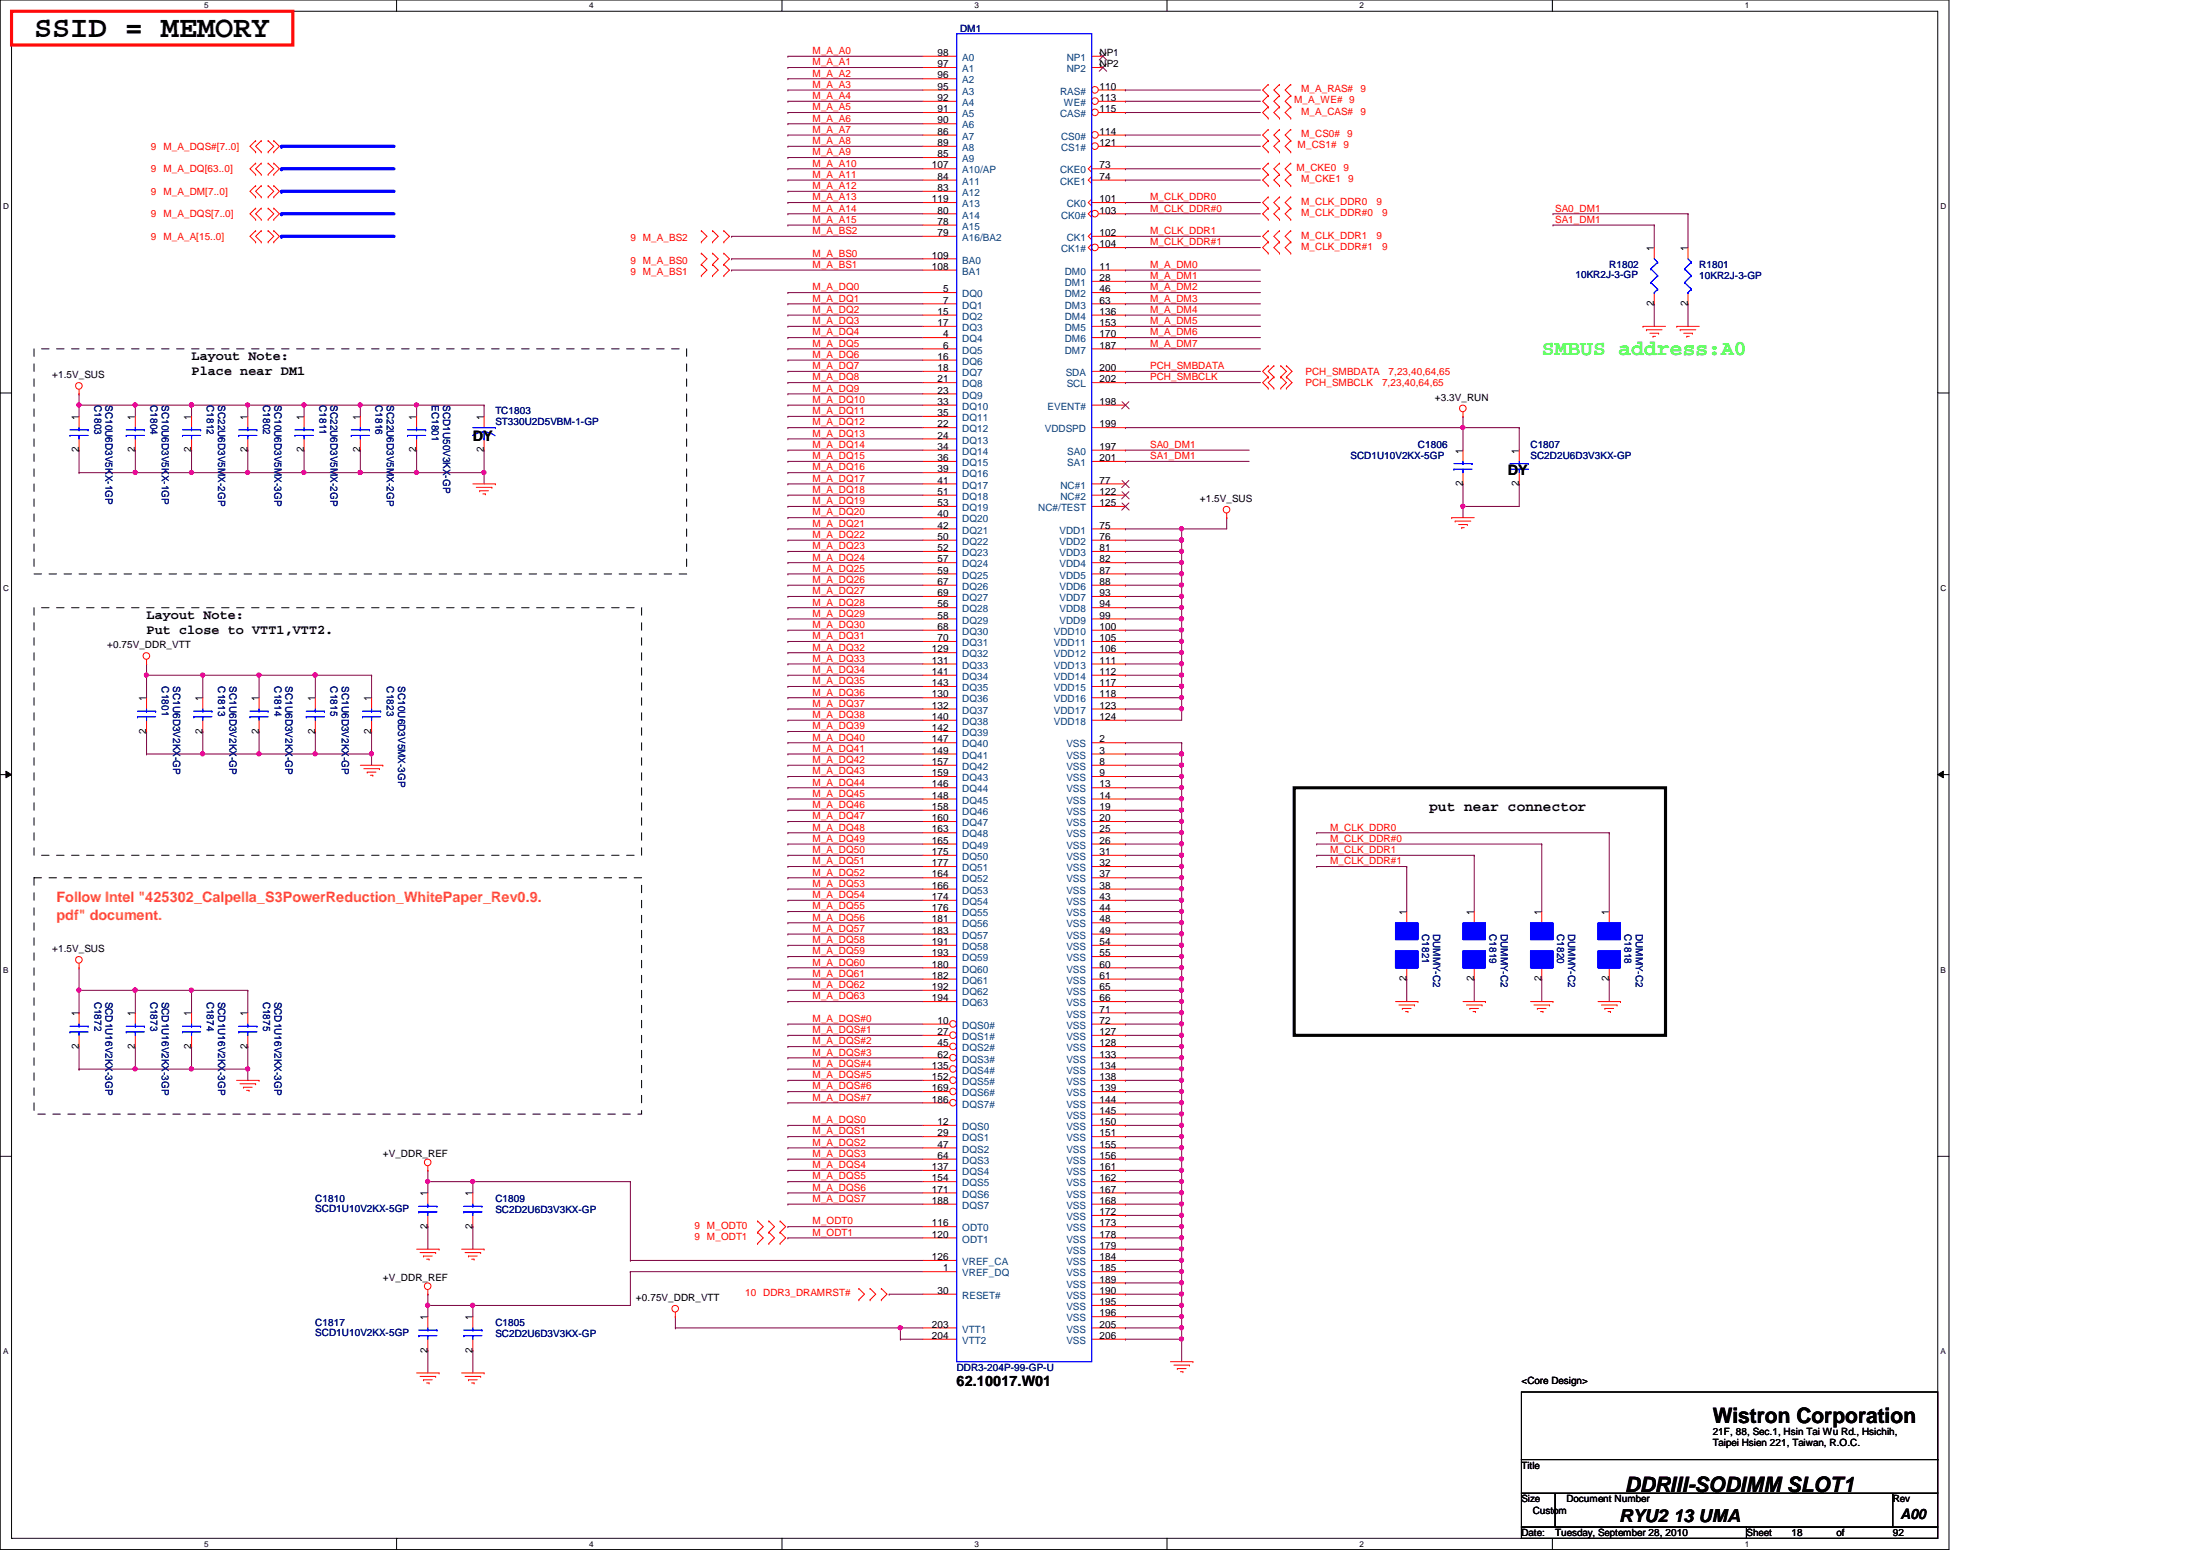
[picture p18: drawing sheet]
<svg xmlns="http://www.w3.org/2000/svg" width="297mm" height="210mm" viewBox="0 0 297 210" stroke-linecap="round" stroke-linejoin="round" font-family="sans-serif">
<defs><g id="words">
<text font-size="4.1" x="4.6" y="5">SSID = MEMORY</text>
<text font-size="2.9" fill="#0f0" x="208.8" y="48.1">SMBUS address:A0</text>
<g font-size="2.9">
<text x="232" y="192.7">Wistron Corporation</text>
<text x="220.1" y="202.1">DDRIII-SODIMM SLOT1</text>
</g>
<text font-size="2.4" x="219.3" y="206.1">RYU2 13 UMA</text>
<g font-size="1.9">
<text x="64" y="59.7">DY</text>
<text x="204.3" y="64.3">DY</text>
<text x="193.6" y="109.8">put near connector</text>
<text x="129.6" y="187.7">62.10017.W01</text>
<text x="257.4" y="205.7">A00</text>
</g>
<g font-size="1.9" fill="#ff8000">
<text x="7.7" y="124.6">pdf&quot; document.</text>
<text x="7.7" y="122.2">Follow Intel &quot;425302_Calpella_S3PowerReduction_WhitePaper_Rev0.9.</text>
</g>
<g font-size="1.8">
<text x="25.9" y="48.8">Layout Note:</text>
<text x="25.9" y="50.8">Place near DM1</text>
<text x="19.9" y="83.8">Layout Note:</text>
<text x="19.9" y="85.9">Put close to VTT1,VTT2.</text>
</g>
<g font-size="1.4" fill="#000080">
<text x="130" y="4.3">DM1</text>
<text x="213.4" y="37.6">10KR2J-3-GP</text>
<text x="218" y="36.3">R1802</text>
<text x="230.2" y="36.3">R1801</text>
<text x="230.2" y="37.8">10KR2J-3-GP</text>
<text x="12.8" y="54.9" transform="rotate(90 12.8 54.9)">C1803</text>
<text x="14.3" y="54.9" transform="rotate(90 14.3 54.9)">SC10U6D3V5KX-1GP</text>
<text x="20.4" y="54.9" transform="rotate(90 20.4 54.9)">C1804</text>
<text x="21.9" y="54.9" transform="rotate(90 21.9 54.9)">SC10U6D3V5KX-1GP</text>
<text x="28" y="54.9" transform="rotate(90 28 54.9)">C1812</text>
<text x="29.5" y="54.9" transform="rotate(90 29.5 54.9)">SC22U6D3V5MX-2GP</text>
<text x="35.6" y="54.9" transform="rotate(90 35.6 54.9)">C1802</text>
<text x="37.2" y="54.9" transform="rotate(90 37.2 54.9)">SC10U6D3V5MX-3GP</text>
<text x="43.3" y="54.9" transform="rotate(90 43.3 54.9)">C1811</text>
<text x="44.8" y="54.9" transform="rotate(90 44.8 54.9)">SC22U6D3V5MX-2GP</text>
<text x="50.9" y="54.9" transform="rotate(90 50.9 54.9)">C1816</text>
<text x="52.4" y="54.9" transform="rotate(90 52.4 54.9)">SC22U6D3V5MX-2GP</text>
<text x="58.5" y="54.9" transform="rotate(90 58.5 54.9)">EC1801</text>
<text x="60" y="54.9" transform="rotate(90 60 54.9)">SCD1U50V3KX-GP</text>
<text x="67.1" y="56.1">TC1803</text>
<text x="67.1" y="57.6">ST330U2D5VBM-1-GP</text>
<text x="182.9" y="62.2">SCD1U10V2KX-5GP</text>
<text x="192.1" y="60.7">C1806</text>
<text x="207.3" y="60.7">C1807</text>
<text x="207.3" y="62.2">SC2D2U6D3V3KX-GP</text>
<text x="21.9" y="93" transform="rotate(90 21.9 93)">C1801</text>
<text x="23.4" y="93" transform="rotate(90 23.4 93)">SC1U6D3V2KX-GP</text>
<text x="29.5" y="93" transform="rotate(90 29.5 93)">C1813</text>
<text x="31.1" y="93" transform="rotate(90 31.1 93)">SC1U6D3V2KX-GP</text>
<text x="37.2" y="93" transform="rotate(90 37.2 93)">C1814</text>
<text x="38.7" y="93" transform="rotate(90 38.7 93)">SC1U6D3V2KX-GP</text>
<text x="44.8" y="93" transform="rotate(90 44.8 93)">C1815</text>
<text x="46.3" y="93" transform="rotate(90 46.3 93)">SC1U6D3V2KX-GP</text>
<text x="52.4" y="93" transform="rotate(90 52.4 93)">C1823</text>
<text x="53.9" y="93" transform="rotate(90 53.9 93)">SC10U6D3V5MX-3GP</text>
<text x="192.6" y="126.5" transform="rotate(90 192.6 126.5)">C1821</text>
<text x="194.1" y="126.5" transform="rotate(90 194.1 126.5)">DUMMY-C2</text>
<text x="201.8" y="126.5" transform="rotate(90 201.8 126.5)">C1819</text>
<text x="203.3" y="126.5" transform="rotate(90 203.3 126.5)">DUMMY-C2</text>
<text x="210.9" y="126.5" transform="rotate(90 210.9 126.5)">C1820</text>
<text x="212.4" y="126.5" transform="rotate(90 212.4 126.5)">DUMMY-C2</text>
<text x="220" y="126.5" transform="rotate(90 220 126.5)">C1818</text>
<text x="221.6" y="126.5" transform="rotate(90 221.6 126.5)">DUMMY-C2</text>
<text x="12.8" y="135.6" transform="rotate(90 12.8 135.6)">C1872</text>
<text x="14.3" y="135.6" transform="rotate(90 14.3 135.6)">SCD1U16V2KX-3GP</text>
<text x="20.4" y="135.6" transform="rotate(90 20.4 135.6)">C1873</text>
<text x="21.9" y="135.6" transform="rotate(90 21.9 135.6)">SCD1U16V2KX-3GP</text>
<text x="28" y="135.6" transform="rotate(90 28 135.6)">C1874</text>
<text x="29.5" y="135.6" transform="rotate(90 29.5 135.6)">SCD1U16V2KX-3GP</text>
<text x="35.6" y="135.6" transform="rotate(90 35.6 135.6)">C1875</text>
<text x="37.2" y="135.6" transform="rotate(90 37.2 135.6)">SCD1U16V2KX-3GP</text>
<text x="42.7" y="162.8">C1810</text>
<text x="42.7" y="164.1">SCD1U10V2KX-5GP</text>
<text x="67.1" y="162.8">C1809</text>
<text x="67.1" y="164.3">SC2D2U6D3V3KX-GP</text>
<text x="42.7" y="179.5">C1817</text>
<text x="67.1" y="179.5">C1805</text>
<text x="42.7" y="180.9">SCD1U10V2KX-5GP</text>
<text x="67.1" y="181.1">SC2D2U6D3V3KX-GP</text>
<text x="129.6" y="185.6">DDR3-204P-99-GP-U</text>
</g>
<g font-size="1.4" fill="#f00">
<text x="110.1" y="7.3">M_A_A0</text>
<text x="110.1" y="8.8">M_A_A1</text>
<text x="110.1" y="11.9">M_A_A3</text>
<text x="110.1" y="10.4">M_A_A2</text>
<text x="110.1" y="14.9">M_A_A5</text>
<text x="110.1" y="13.4">M_A_A4</text>
<text x="110.1" y="18">M_A_A7</text>
<text x="110.1" y="16.5">M_A_A6</text>
<text x="175.3" y="14">M_A_WE# 9</text>
<text x="176.2" y="15.5">M_A_CAS#</text>
<text x="176.2" y="12.5">M_A_RAS#</text>
<text x="184.3" y="15.5">9</text>
<text x="184.3" y="12.5">9</text>
<text x="20.4" y="20.3">9 M_A_DQS#[7..0]</text>
<text x="20.4" y="23.3">9 M_A_DQ[63..0]</text>
<text x="110.1" y="22.6">M_A_A10</text>
<text x="110.1" y="21">M_A_A9</text>
<text x="110.1" y="19.5">M_A_A8</text>
<text x="175.6" y="23.2">M_CKE0</text>
<text x="175.8" y="20.1">M_CS1# 9</text>
<text x="176.2" y="18.6">M_CS0# 9</text>
<text x="182" y="23.2">9</text>
<text x="20.4" y="29.4">9 M_A_DQS[7..0]</text>
<text x="20.4" y="26.4">9 M_A_DM[7..0]</text>
<text x="110.1" y="28.7">M_A_A14</text>
<text x="110.1" y="27.1">M_A_A13</text>
<text x="110.1" y="25.6">M_A_A12</text>
<text x="110.1" y="24.1">M_A_A11</text>
<text x="155.8" y="27.1">M_CLK_DDR0</text>
<text x="155.8" y="28.7">M_CLK_DDR#0</text>
<text x="176.2" y="24.7">M_CKE1</text>
<text x="176.2" y="29.3">M_CLK_DDR#0</text>
<text x="176.2" y="27.7">M_CLK_DDR0</text>
<text x="182.6" y="24.7">9</text>
<text x="186.4" y="27.7">9</text>
<text x="187.2" y="29.3">9</text>
<text x="210.6" y="28.7">SA0_DM1</text>
<text x="20.4" y="32.5">9 M_A_A[15..0]</text>
<text x="85.4" y="35.7">9 M_A_BS0</text>
<text x="85.4" y="32.6">9 M_A_BS2</text>
<text x="110.1" y="30.2">M_A_A15</text>
<text x="110.1" y="31.7">M_A_BS2</text>
<text x="110.1" y="34.8">M_A_BS0</text>
<text x="155.8" y="31.7">M_CLK_DDR1</text>
<text x="155.8" y="33.2">M_CLK_DDR#1</text>
<text x="176.2" y="32.3">M_CLK_DDR1</text>
<text x="176.2" y="33.8">M_CLK_DDR#1</text>
<text x="186.4" y="32.3">9</text>
<text x="187.2" y="33.8">9</text>
<text x="210.6" y="30.2">SA1_DM1</text>
<text x="85.4" y="37.2">9 M_A_BS1</text>
<text x="110.1" y="36.3">M_A_BS1</text>
<text x="110.1" y="39.3">M_A_DQ0</text>
<text x="110.1" y="40.9">M_A_DQ1</text>
<text x="155.8" y="36.3">M_A_DM0</text>
<text x="155.8" y="40.9">M_A_DM3</text>
<text x="155.8" y="39.3">M_A_DM2</text>
<text x="155.8" y="37.8">M_A_DM1</text>
<text x="110.1" y="46.9">M_A_DQ5</text>
<text x="110.1" y="45.4">M_A_DQ4</text>
<text x="110.1" y="43.9">M_A_DQ3</text>
<text x="110.1" y="42.4">M_A_DQ2</text>
<text x="155.8" y="42.4">M_A_DM4</text>
<text x="155.8" y="45.4">M_A_DM6</text>
<text x="155.8" y="43.9">M_A_DM5</text>
<text x="155.8" y="46.9">M_A_DM7</text>
<text x="110.1" y="51.5">M_A_DQ8</text>
<text x="110.1" y="50">M_A_DQ7</text>
<text x="110.1" y="48.5">M_A_DQ6</text>
<text x="110.1" y="53">M_A_DQ9</text>
<text x="155.8" y="50">PCH_SMBDATA</text>
<text x="155.8" y="51.5">PCH_SMBCLK</text>
<text x="176.8" y="52.3">PCH_SMBCLK</text>
<text x="176.8" y="50.8">PCH_SMBDATA</text>
<text x="187.2" y="52.3">7,23,40,64,65</text>
<text x="188.1" y="50.8">7,23,40,64,65</text>
<text x="110.1" y="54.6">M_A_DQ10</text>
<text x="110.1" y="59.1">M_A_DQ13</text>
<text x="110.1" y="57.6">M_A_DQ12</text>
<text x="110.1" y="56.1">M_A_DQ11</text>
<text x="110.1" y="63.7">M_A_DQ16</text>
<text x="110.1" y="62.2">M_A_DQ15</text>
<text x="110.1" y="60.7">M_A_DQ14</text>
<text x="110.1" y="65.2">M_A_DQ17</text>
<text x="155.8" y="62.2">SA1_DM1</text>
<text x="155.8" y="60.7">SA0_DM1</text>
<text x="110.1" y="71.3">M_A_DQ21</text>
<text x="110.1" y="66.8">M_A_DQ18</text>
<text x="110.1" y="69.8">M_A_DQ20</text>
<text x="110.1" y="68.3">M_A_DQ19</text>
<text x="110.1" y="72.9">M_A_DQ22</text>
<text x="110.1" y="75.9">M_A_DQ24</text>
<text x="110.1" y="74.4">M_A_DQ23</text>
<text x="110.1" y="77.4">M_A_DQ25</text>
<text x="110.1" y="83.5">M_A_DQ29</text>
<text x="110.1" y="80.5">M_A_DQ27</text>
<text x="110.1" y="79">M_A_DQ26</text>
<text x="110.1" y="82">M_A_DQ28</text>
<text x="110.1" y="86.6">M_A_DQ31</text>
<text x="110.1" y="85">M_A_DQ30</text>
<text x="110.1" y="88.1">M_A_DQ32</text>
<text x="110.1" y="89.6">M_A_DQ33</text>
<text x="110.1" y="95.7">M_A_DQ37</text>
<text x="110.1" y="92.7">M_A_DQ35</text>
<text x="110.1" y="91.1">M_A_DQ34</text>
<text x="110.1" y="94.2">M_A_DQ36</text>
<text x="110.1" y="100.3">M_A_DQ40</text>
<text x="110.1" y="98.8">M_A_DQ39</text>
<text x="110.1" y="97.2">M_A_DQ38</text>
<text x="110.1" y="101.8">M_A_DQ41</text>
<text x="110.1" y="107.9">M_A_DQ45</text>
<text x="110.1" y="106.4">M_A_DQ44</text>
<text x="110.1" y="104.9">M_A_DQ43</text>
<text x="110.1" y="103.3">M_A_DQ42</text>
<text x="110.1" y="109.4">M_A_DQ46</text>
<text x="110.1" y="112.5">M_A_DQ48</text>
<text x="110.1" y="111">M_A_DQ47</text>
<text x="180.2" y="112.5">M_CLK_DDR0</text>
<text x="110.1" y="118.6">M_A_DQ52</text>
<text x="110.1" y="117.1">M_A_DQ51</text>
<text x="110.1" y="115.5">M_A_DQ50</text>
<text x="110.1" y="114">M_A_DQ49</text>
<text x="180.2" y="114">M_CLK_DDR#0</text>
<text x="180.2" y="115.5">M_CLK_DDR1</text>
<text x="180.2" y="117.1">M_CLK_DDR#1</text>
<text x="110.1" y="123.1">M_A_DQ55</text>
<text x="110.1" y="121.6">M_A_DQ54</text>
<text x="110.1" y="120.1">M_A_DQ53</text>
<text x="110.1" y="124.7">M_A_DQ56</text>
<text x="110.1" y="126.2">M_A_DQ57</text>
<text x="110.1" y="130.8">M_A_DQ60</text>
<text x="110.1" y="129.2">M_A_DQ59</text>
<text x="110.1" y="127.7">M_A_DQ58</text>
<text x="110.1" y="135.3">M_A_DQ63</text>
<text x="110.1" y="133.8">M_A_DQ62</text>
<text x="110.1" y="132.3">M_A_DQ61</text>
<text x="110.1" y="138.4">M_A_DQS#0</text>
<text x="110.1" y="143">M_A_DQS#3</text>
<text x="110.1" y="141.4">M_A_DQS#2</text>
<text x="110.1" y="139.9">M_A_DQS#1</text>
<text x="110.1" y="147.5">M_A_DQS#6</text>
<text x="110.1" y="149.1">M_A_DQS#7</text>
<text x="110.1" y="146">M_A_DQS#5</text>
<text x="110.1" y="144.5">M_A_DQS#4</text>
<text x="110.1" y="153.6">M_A_DQS1</text>
<text x="110.1" y="152.1">M_A_DQS0</text>
<text x="110.1" y="155.2">M_A_DQS2</text>
<text x="110.1" y="159.7">M_A_DQS5</text>
<text x="110.1" y="158.2">M_A_DQS4</text>
<text x="110.1" y="156.7">M_A_DQS3</text>
<text x="110.1" y="161.2">M_A_DQS6</text>
<text x="94.1" y="166.4">9 M_ODT0</text>
<text x="94.1" y="167.9">9 M_ODT1</text>
<text x="110.1" y="167.3">M_ODT1</text>
<text x="110.1" y="165.8">M_ODT0</text>
<text x="110.1" y="162.8">M_A_DQS7</text>
<text x="100.9" y="175.6">10 DDR3_DRAMRST#</text>
</g>
<g font-size="1.4">
<text x="127" y="7.6">98</text>
<text x="127" y="9.1">97</text>
<text x="127" y="10.6">96</text>
<text x="148.9" y="7.6">NP1</text>
<text x="148.9" y="9.1">NP2</text>
<text x="127" y="12.1">95</text>
<text x="127" y="13.7">92</text>
<text x="127" y="15.2">91</text>
<text x="127" y="16.7">90</text>
<text x="148.9" y="12.1">110</text>
<text x="148.9" y="13.7">113</text>
<text x="148.9" y="15.2">115</text>
<text x="126.2" y="22.8">107</text>
<text x="127" y="18.2">86</text>
<text x="127" y="19.8">89</text>
<text x="127" y="21.3">85</text>
<text x="148.9" y="18.2">114</text>
<text x="148.9" y="19.8">121</text>
<text x="148.9" y="22.8">73</text>
<text x="126.2" y="27.4">119</text>
<text x="127" y="24.3">84</text>
<text x="127" y="25.9">83</text>
<text x="127" y="28.9">80</text>
<text x="148.9" y="27.4">101</text>
<text x="148.9" y="28.9">103</text>
<text x="148.9" y="24.3">74</text>
<text x="126.2" y="35">109</text>
<text x="127" y="30.4">78</text>
<text x="127" y="32">79</text>
<text x="148.9" y="32">102</text>
<text x="148.9" y="33.5">104</text>
<text x="224" y="34" transform="rotate(-90 224 34)">1</text>
<text x="228.6" y="34" transform="rotate(-90 228.6 34)">1</text>
<text x="126.2" y="36.5">108</text>
<text x="127.8" y="39.6">5</text>
<text x="127.8" y="41.1">7</text>
<text x="148.9" y="36.5">11</text>
<text x="148.9" y="38.1">28</text>
<text x="148.9" y="39.6">46</text>
<text x="148.9" y="41.1">63</text>
<text x="224" y="41.4" transform="rotate(-90 224 41.4)">2</text>
<text x="228.6" y="41.4" transform="rotate(-90 228.6 41.4)">2</text>
<text x="127" y="42.6">15</text>
<text x="127" y="44.2">17</text>
<text x="127.8" y="45.7">4</text>
<text x="127.8" y="47.2">6</text>
<text x="148.9" y="42.6">136</text>
<text x="148.9" y="44.2">153</text>
<text x="148.9" y="45.7">170</text>
<text x="148.9" y="47.2">187</text>
<text x="7.1" y="51.2">+1.5V_SUS</text>
<text x="127" y="48.7">16</text>
<text x="127" y="50.2">18</text>
<text x="127" y="51.8">21</text>
<text x="127" y="53.3">23</text>
<text x="148.9" y="51.8">202</text>
<text x="148.9" y="50.2">200</text>
<text x="10.7" y="56.9" transform="rotate(-90 10.7 56.9)">1</text>
<text x="18.3" y="56.9" transform="rotate(-90 18.3 56.9)">1</text>
<text x="25.9" y="56.9" transform="rotate(-90 25.9 56.9)">1</text>
<text x="33.5" y="56.9" transform="rotate(-90 33.5 56.9)">1</text>
<text x="41.1" y="56.9" transform="rotate(-90 41.1 56.9)">1</text>
<text x="48.8" y="56.9" transform="rotate(-90 48.8 56.9)">1</text>
<text x="56.4" y="56.9" transform="rotate(-90 56.4 56.9)">1</text>
<text x="65.5" y="56.9" transform="rotate(-90 65.5 56.9)">1</text>
<text x="127" y="54.8">33</text>
<text x="127" y="56.3">35</text>
<text x="127" y="57.9">22</text>
<text x="127" y="59.4">24</text>
<text x="148.9" y="54.8">198</text>
<text x="148.9" y="57.9">199</text>
<text x="194.3" y="54.3">+3.3V_RUN</text>
<text x="10.7" y="61.3" transform="rotate(-90 10.7 61.3)">2</text>
<text x="18.3" y="61.3" transform="rotate(-90 18.3 61.3)">2</text>
<text x="25.9" y="61.3" transform="rotate(-90 25.9 61.3)">2</text>
<text x="33.5" y="61.3" transform="rotate(-90 33.5 61.3)">2</text>
<text x="41.1" y="61.3" transform="rotate(-90 41.1 61.3)">2</text>
<text x="48.8" y="61.3" transform="rotate(-90 48.8 61.3)">2</text>
<text x="56.4" y="61.3" transform="rotate(-90 56.4 61.3)">2</text>
<text x="65.5" y="61.3" transform="rotate(-90 65.5 61.3)">2</text>
<text x="127" y="60.9">34</text>
<text x="127" y="62.4">36</text>
<text x="127" y="64">39</text>
<text x="127" y="65.5">41</text>
<text x="148.9" y="60.9">197</text>
<text x="148.9" y="62.4">201</text>
<text x="148.9" y="65.5">77</text>
<text x="198.1" y="65.8" transform="rotate(-90 198.1 65.8)">2</text>
<text x="198.1" y="61.4" transform="rotate(-90 198.1 61.4)">1</text>
<text x="205.7" y="65.8" transform="rotate(-90 205.7 65.8)">2</text>
<text x="205.7" y="61.4" transform="rotate(-90 205.7 61.4)">1</text>
<text x="127" y="67">51</text>
<text x="127" y="68.5">53</text>
<text x="127" y="70.1">40</text>
<text x="127" y="71.6">42</text>
<text x="148.9" y="71.6">75</text>
<text x="148.9" y="68.5">125</text>
<text x="148.9" y="67">122</text>
<text x="162.5" y="68">+1.5V_SUS</text>
<text x="127" y="73.1">50</text>
<text x="127" y="74.6">52</text>
<text x="127" y="76.2">57</text>
<text x="127" y="77.7">59</text>
<text x="148.9" y="74.6">81</text>
<text x="148.9" y="76.2">82</text>
<text x="148.9" y="77.7">87</text>
<text x="148.9" y="73.1">76</text>
<text x="127" y="79.2">67</text>
<text x="127" y="80.7">69</text>
<text x="127" y="82.3">56</text>
<text x="127" y="83.8">58</text>
<text x="148.9" y="79.2">88</text>
<text x="148.9" y="80.7">93</text>
<text x="148.9" y="82.3">94</text>
<text x="148.9" y="83.8">99</text>
<text x="14.5" y="87.8">+0.75V_DDR_VTT</text>
<text x="126.2" y="88.3">129</text>
<text x="126.2" y="89.9">131</text>
<text x="127" y="85.3">68</text>
<text x="127" y="86.8">70</text>
<text x="148.9" y="85.3">100</text>
<text x="148.9" y="89.9">111</text>
<text x="148.9" y="86.8">105</text>
<text x="148.9" y="88.3">106</text>
<text x="19.8" y="95" transform="rotate(-90 19.8 95)">1</text>
<text x="27.4" y="95" transform="rotate(-90 27.4 95)">1</text>
<text x="35" y="95" transform="rotate(-90 35 95)">1</text>
<text x="42.7" y="95" transform="rotate(-90 42.7 95)">1</text>
<text x="50.3" y="95" transform="rotate(-90 50.3 95)">1</text>
<text x="126.2" y="91.4">141</text>
<text x="126.2" y="92.9">143</text>
<text x="126.2" y="94.4">130</text>
<text x="126.2" y="96">132</text>
<text x="148.9" y="91.4">112</text>
<text x="148.9" y="92.9">117</text>
<text x="148.9" y="94.4">118</text>
<text x="148.9" y="96">123</text>
<text x="19.8" y="99.4" transform="rotate(-90 19.8 99.4)">2</text>
<text x="27.4" y="99.4" transform="rotate(-90 27.4 99.4)">2</text>
<text x="35" y="99.4" transform="rotate(-90 35 99.4)">2</text>
<text x="42.7" y="99.4" transform="rotate(-90 42.7 99.4)">2</text>
<text x="50.3" y="99.4" transform="rotate(-90 50.3 99.4)">2</text>
<text x="126.2" y="97.5">140</text>
<text x="126.2" y="99">142</text>
<text x="126.2" y="100.5">147</text>
<text x="148.9" y="100.5">2</text>
<text x="148.9" y="97.5">124</text>
<text x="126.2" y="102.1">149</text>
<text x="126.2" y="103.6">157</text>
<text x="126.2" y="105.1">159</text>
<text x="126.2" y="106.6">146</text>
<text x="148.9" y="102.1">3</text>
<text x="148.9" y="103.6">8</text>
<text x="148.9" y="105.1">9</text>
<text x="148.9" y="106.6">13</text>
<text x="126.2" y="108.2">148</text>
<text x="126.2" y="109.7">158</text>
<text x="126.2" y="111.2">160</text>
<text x="126.2" y="112.7">163</text>
<text x="148.9" y="108.2">14</text>
<text x="148.9" y="109.7">19</text>
<text x="148.9" y="111.2">20</text>
<text x="148.9" y="112.7">25</text>
<text x="126.2" y="114.3">165</text>
<text x="126.2" y="115.8">175</text>
<text x="126.2" y="117.3">177</text>
<text x="126.2" y="118.8">164</text>
<text x="148.9" y="114.3">26</text>
<text x="148.9" y="115.8">31</text>
<text x="148.9" y="117.3">32</text>
<text x="148.9" y="118.8">37</text>
<text x="126.2" y="120.4">166</text>
<text x="126.2" y="121.9">174</text>
<text x="126.2" y="123.4">176</text>
<text x="126.2" y="124.9">181</text>
<text x="148.9" y="120.4">38</text>
<text x="148.9" y="121.9">43</text>
<text x="148.9" y="123.4">44</text>
<text x="148.9" y="124.9">48</text>
<text x="190.5" y="123.9" transform="rotate(-90 190.5 123.9)">1</text>
<text x="199.6" y="123.9" transform="rotate(-90 199.6 123.9)">1</text>
<text x="208.8" y="123.9" transform="rotate(-90 208.8 123.9)">1</text>
<text x="217.9" y="123.9" transform="rotate(-90 217.9 123.9)">1</text>
<text x="7.1" y="128.9">+1.5V_SUS</text>
<text x="126.2" y="126.4">183</text>
<text x="126.2" y="128">191</text>
<text x="126.2" y="129.5">193</text>
<text x="126.2" y="131">180</text>
<text x="148.9" y="126.4">49</text>
<text x="148.9" y="128">54</text>
<text x="148.9" y="129.5">55</text>
<text x="148.9" y="131">60</text>
<text x="10.7" y="137.6" transform="rotate(-90 10.7 137.6)">1</text>
<text x="18.3" y="137.6" transform="rotate(-90 18.3 137.6)">1</text>
<text x="25.9" y="137.6" transform="rotate(-90 25.9 137.6)">1</text>
<text x="33.5" y="137.6" transform="rotate(-90 33.5 137.6)">1</text>
<text x="126.2" y="132.5">182</text>
<text x="126.2" y="134.1">192</text>
<text x="126.2" y="135.6">194</text>
<text x="148.9" y="132.5">61</text>
<text x="148.9" y="134.1">65</text>
<text x="148.9" y="135.6">66</text>
<text x="148.9" y="137.1">71</text>
<text x="190.5" y="132.9" transform="rotate(-90 190.5 132.9)">2</text>
<text x="199.6" y="132.9" transform="rotate(-90 199.6 132.9)">2</text>
<text x="208.8" y="132.9" transform="rotate(-90 208.8 132.9)">2</text>
<text x="217.9" y="132.9" transform="rotate(-90 217.9 132.9)">2</text>
<text x="10.7" y="142" transform="rotate(-90 10.7 142)">2</text>
<text x="18.3" y="142" transform="rotate(-90 18.3 142)">2</text>
<text x="25.9" y="142" transform="rotate(-90 25.9 142)">2</text>
<text x="33.5" y="142" transform="rotate(-90 33.5 142)">2</text>
<text x="127" y="138.6">10</text>
<text x="127" y="140.2">27</text>
<text x="127" y="141.7">45</text>
<text x="127" y="143.2">62</text>
<text x="148.9" y="138.6">72</text>
<text x="148.9" y="140.2">127</text>
<text x="148.9" y="141.7">128</text>
<text x="148.9" y="143.2">133</text>
<text x="126.2" y="144.7">135</text>
<text x="126.2" y="146.3">152</text>
<text x="126.2" y="147.8">169</text>
<text x="126.2" y="149.3">186</text>
<text x="148.9" y="144.7">134</text>
<text x="148.9" y="146.3">138</text>
<text x="148.9" y="147.8">139</text>
<text x="148.9" y="149.3">144</text>
<text x="127" y="152.4">12</text>
<text x="127" y="153.9">29</text>
<text x="127" y="155.4">47</text>
<text x="148.9" y="150.8">145</text>
<text x="148.9" y="153.9">151</text>
<text x="148.9" y="152.4">150</text>
<text x="148.9" y="155.4">155</text>
<text x="51.9" y="156.7">+V_DDR_REF</text>
<text x="126.2" y="158.5">137</text>
<text x="126.2" y="160">154</text>
<text x="126.2" y="161.5">171</text>
<text x="127" y="156.9">64</text>
<text x="148.9" y="156.9">156</text>
<text x="148.9" y="158.5">161</text>
<text x="148.9" y="160">162</text>
<text x="148.9" y="161.5">167</text>
<text x="57.9" y="166.4" transform="rotate(-90 57.9 166.4)">2</text>
<text x="57.9" y="162" transform="rotate(-90 57.9 162)">1</text>
<text x="64" y="166.4" transform="rotate(-90 64 166.4)">2</text>
<text x="64" y="162" transform="rotate(-90 64 162)">1</text>
<text x="126.2" y="163">188</text>
<text x="126.2" y="166.1">116</text>
<text x="126.2" y="167.6">120</text>
<text x="148.9" y="163">168</text>
<text x="148.9" y="166.1">173</text>
<text x="148.9" y="164.5">172</text>
<text x="148.9" y="167.6">178</text>
<text x="51.9" y="173.4">+V_DDR_REF</text>
<text x="126.2" y="170.6">126</text>
<text x="127.8" y="172.2">1</text>
<text x="148.9" y="169.1">179</text>
<text x="148.9" y="172.2">185</text>
<text x="148.9" y="170.6">184</text>
<text x="148.9" y="173.7">189</text>
<text x="57.9" y="178.8" transform="rotate(-90 57.9 178.8)">1</text>
<text x="64" y="178.8" transform="rotate(-90 64 178.8)">1</text>
<text x="86.1" y="176.2">+0.75V_DDR_VTT</text>
<text x="126.2" y="179.8">203</text>
<text x="127" y="175.2">30</text>
<text x="148.9" y="175.2">190</text>
<text x="148.9" y="176.7">195</text>
<text x="148.9" y="178.3">196</text>
<text x="148.9" y="179.8">205</text>
<text x="57.9" y="183.2" transform="rotate(-90 57.9 183.2)">2</text>
<text x="64" y="183.2" transform="rotate(-90 64 183.2)">2</text>
<text x="126.2" y="181.3">204</text>
<text x="148.9" y="181.3">206</text>
<text x="206.1" y="187.5">&lt;Core Design&gt;</text>
<text x="232" y="194.3">21F, 88, Sec.1, Hsin Tai Wu Rd., Hsichih,</text>
<text x="232" y="195.9">Taipei Hsien 221, Taiwan, R.O.C.</text>
<text x="206.1" y="198.9">Title</text>
<text x="206.1" y="203.5">Size</text>
<text x="212.2" y="203.5">Document Number</text>
<text x="256.4" y="203.5">Rev</text>
<text x="206.1" y="208">Date:</text>
<text x="207.6" y="205">Custom</text>
<text x="210.6" y="208">Tuesday, September 28, 2010</text>
<text x="236.6" y="208">Sheet</text>
<text x="242.7" y="208">18</text>
<text x="248.7" y="208">of</text>
<text x="256.4" y="208">92</text>
</g>
<g font-size="1.4" fill="#004080">
<text x="130.3" y="8.3">A0</text>
<text x="130.3" y="9.8">A1</text>
<text x="130.3" y="11.3">A2</text>
<text x="144.5" y="8.3">NP1</text>
<text x="144.5" y="9.8">NP2</text>
<text x="130.3" y="12.8">A3</text>
<text x="130.3" y="14.4">A4</text>
<text x="130.3" y="15.9">A5</text>
<text x="130.3" y="17.4">A6</text>
<text x="143.6" y="12.8">RAS#</text>
<text x="143.6" y="15.9">CAS#</text>
<text x="144.1" y="14.4">WE#</text>
<text x="130.3" y="18.9">A7</text>
<text x="130.3" y="20.4">A8</text>
<text x="130.3" y="22">A9</text>
<text x="130.3" y="23.5">A10/AP</text>
<text x="143.6" y="23.5">CKE0</text>
<text x="143.7" y="18.9">CS0#</text>
<text x="143.7" y="20.4">CS1#</text>
<text x="130.3" y="25">A11</text>
<text x="130.3" y="26.5">A12</text>
<text x="130.3" y="28.1">A13</text>
<text x="130.3" y="29.6">A14</text>
<text x="143.6" y="25">CKE1</text>
<text x="143.7" y="29.6">CK0#</text>
<text x="144.5" y="28.1">CK0</text>
<text x="130.3" y="31.1">A15</text>
<text x="130.3" y="32.6">A16/BA2</text>
<text x="130.3" y="35.7">BA0</text>
<text x="143.7" y="34.2">CK1#</text>
<text x="144.5" y="32.6">CK1</text>
<text x="130.3" y="37.2">BA1</text>
<text x="130.3" y="40.3">DQ0</text>
<text x="130.3" y="41.8">DQ1</text>
<text x="144.2" y="37.2">DM0</text>
<text x="144.2" y="38.7">DM1</text>
<text x="144.2" y="40.3">DM2</text>
<text x="144.2" y="41.8">DM3</text>
<text x="130.3" y="43.3">DQ2</text>
<text x="130.3" y="44.8">DQ3</text>
<text x="130.3" y="46.4">DQ4</text>
<text x="130.3" y="47.9">DQ5</text>
<text x="144.2" y="43.3">DM4</text>
<text x="144.2" y="44.8">DM5</text>
<text x="144.2" y="46.4">DM6</text>
<text x="144.2" y="47.9">DM7</text>
<text x="130.3" y="49.4">DQ6</text>
<text x="130.3" y="50.9">DQ7</text>
<text x="130.3" y="52.5">DQ8</text>
<text x="130.3" y="54">DQ9</text>
<text x="144.4" y="50.9">SDA</text>
<text x="144.5" y="52.5">SCL</text>
<text x="130.3" y="55.5">DQ10</text>
<text x="130.3" y="57">DQ11</text>
<text x="130.3" y="58.5">DQ12</text>
<text x="141.5" y="58.5">VDDSPD</text>
<text x="141.9" y="55.5">EVENT#</text>
<text x="130.3" y="60.1">DQ13</text>
<text x="130.3" y="61.6">DQ14</text>
<text x="130.3" y="63.1">DQ15</text>
<text x="130.3" y="64.6">DQ16</text>
<text x="144.6" y="61.6">SA0</text>
<text x="144.6" y="63.1">SA1</text>
<text x="130.3" y="66.2">DQ17</text>
<text x="130.3" y="67.7">DQ18</text>
<text x="130.3" y="69.2">DQ19</text>
<text x="130.3" y="70.7">DQ20</text>
<text x="140.6" y="69.2">NC#/TEST</text>
<text x="143.6" y="66.2">NC#1</text>
<text x="143.6" y="67.7">NC#2</text>
<text x="130.3" y="72.3">DQ21</text>
<text x="130.3" y="73.8">DQ22</text>
<text x="130.3" y="75.3">DQ23</text>
<text x="130.3" y="76.8">DQ24</text>
<text x="143.5" y="75.3">VDD3</text>
<text x="143.5" y="76.8">VDD4</text>
<text x="143.5" y="72.3">VDD1</text>
<text x="143.5" y="73.8">VDD2</text>
<text x="130.3" y="78.4">DQ25</text>
<text x="130.3" y="79.9">DQ26</text>
<text x="130.3" y="81.4">DQ27</text>
<text x="130.3" y="82.9">DQ28</text>
<text x="143.5" y="78.4">VDD5</text>
<text x="143.5" y="79.9">VDD6</text>
<text x="143.5" y="81.4">VDD7</text>
<text x="143.5" y="82.9">VDD8</text>
<text x="130.3" y="84.5">DQ29</text>
<text x="130.3" y="86">DQ30</text>
<text x="130.3" y="87.5">DQ31</text>
<text x="130.3" y="89">DQ32</text>
<text x="142.7" y="86">VDD10</text>
<text x="142.7" y="87.5">VDD11</text>
<text x="142.7" y="89">VDD12</text>
<text x="143.5" y="84.5">VDD9</text>
<text x="130.3" y="90.6">DQ33</text>
<text x="130.3" y="92.1">DQ34</text>
<text x="130.3" y="93.6">DQ35</text>
<text x="130.3" y="95.1">DQ36</text>
<text x="142.7" y="90.6">VDD13</text>
<text x="142.7" y="92.1">VDD14</text>
<text x="142.7" y="93.6">VDD15</text>
<text x="142.7" y="95.1">VDD16</text>
<text x="130.3" y="96.6">DQ37</text>
<text x="130.3" y="98.2">DQ38</text>
<text x="130.3" y="99.7">DQ39</text>
<text x="130.3" y="101.2">DQ40</text>
<text x="142.7" y="98.2">VDD18</text>
<text x="142.7" y="96.6">VDD17</text>
<text x="144.4" y="101.2">VSS</text>
<text x="130.3" y="102.7">DQ41</text>
<text x="130.3" y="104.3">DQ42</text>
<text x="130.3" y="105.8">DQ43</text>
<text x="130.3" y="107.3">DQ44</text>
<text x="144.4" y="102.7">VSS</text>
<text x="144.4" y="104.3">VSS</text>
<text x="144.4" y="105.8">VSS</text>
<text x="144.4" y="107.3">VSS</text>
<text x="130.3" y="108.8">DQ45</text>
<text x="130.3" y="110.4">DQ46</text>
<text x="130.3" y="111.9">DQ47</text>
<text x="130.3" y="113.4">DQ48</text>
<text x="144.4" y="108.8">VSS</text>
<text x="144.4" y="110.4">VSS</text>
<text x="144.4" y="111.9">VSS</text>
<text x="144.4" y="113.4">VSS</text>
<text x="130.3" y="114.9">DQ49</text>
<text x="130.3" y="116.5">DQ50</text>
<text x="130.3" y="118">DQ51</text>
<text x="130.3" y="119.5">DQ52</text>
<text x="144.4" y="114.9">VSS</text>
<text x="144.4" y="116.5">VSS</text>
<text x="144.4" y="118">VSS</text>
<text x="144.4" y="119.5">VSS</text>
<text x="130.3" y="121">DQ53</text>
<text x="130.3" y="122.6">DQ54</text>
<text x="130.3" y="124.1">DQ55</text>
<text x="130.3" y="125.6">DQ56</text>
<text x="144.4" y="121">VSS</text>
<text x="144.4" y="122.6">VSS</text>
<text x="144.4" y="124.1">VSS</text>
<text x="144.4" y="125.6">VSS</text>
<text x="130.3" y="127.1">DQ57</text>
<text x="130.3" y="128.7">DQ58</text>
<text x="130.3" y="130.2">DQ59</text>
<text x="130.3" y="131.7">DQ60</text>
<text x="144.4" y="127.1">VSS</text>
<text x="144.4" y="128.7">VSS</text>
<text x="144.4" y="130.2">VSS</text>
<text x="144.4" y="131.7">VSS</text>
<text x="130.3" y="133.2">DQ61</text>
<text x="130.3" y="134.7">DQ62</text>
<text x="130.3" y="136.3">DQ63</text>
<text x="144.4" y="133.2">VSS</text>
<text x="144.4" y="134.7">VSS</text>
<text x="144.4" y="136.3">VSS</text>
<text x="144.4" y="137.8">VSS</text>
<text x="130.3" y="139.3">DQS0#</text>
<text x="130.3" y="140.8">DQS1#</text>
<text x="130.3" y="142.4">DQS2#</text>
<text x="130.3" y="143.9">DQS3#</text>
<text x="144.4" y="139.3">VSS</text>
<text x="144.4" y="140.8">VSS</text>
<text x="144.4" y="142.4">VSS</text>
<text x="144.4" y="143.9">VSS</text>
<text x="130.3" y="145.4">DQS4#</text>
<text x="130.3" y="146.9">DQS5#</text>
<text x="130.3" y="148.5">DQS6#</text>
<text x="130.3" y="150">DQS7#</text>
<text x="144.4" y="145.4">VSS</text>
<text x="144.4" y="146.9">VSS</text>
<text x="144.4" y="148.5">VSS</text>
<text x="144.4" y="150">VSS</text>
<text x="130.3" y="153">DQS0</text>
<text x="130.3" y="154.6">DQS1</text>
<text x="144.4" y="151.5">VSS</text>
<text x="144.4" y="154.6">VSS</text>
<text x="144.4" y="153">VSS</text>
<text x="130.3" y="156.1">DQS2</text>
<text x="130.3" y="157.6">DQS3</text>
<text x="130.3" y="159.1">DQS4</text>
<text x="130.3" y="160.7">DQS5</text>
<text x="144.4" y="156.1">VSS</text>
<text x="144.4" y="157.6">VSS</text>
<text x="144.4" y="159.1">VSS</text>
<text x="144.4" y="160.7">VSS</text>
<text x="130.3" y="162.2">DQS6</text>
<text x="130.3" y="163.7">DQS7</text>
<text x="130.3" y="166.8">ODT0</text>
<text x="144.4" y="162.2">VSS</text>
<text x="144.4" y="163.7">VSS</text>
<text x="144.4" y="166.8">VSS</text>
<text x="144.4" y="165.2">VSS</text>
<text x="130.3" y="168.3">ODT1</text>
<text x="130.3" y="172.8">VREF_DQ</text>
<text x="130.3" y="171.3">VREF_CA</text>
<text x="144.4" y="169.8">VSS</text>
<text x="144.4" y="168.3">VSS</text>
<text x="144.4" y="172.8">VSS</text>
<text x="144.4" y="171.3">VSS</text>
<text x="130.3" y="175.9">RESET#</text>
<text x="144.4" y="174.4">VSS</text>
<text x="144.4" y="175.9">VSS</text>
<text x="144.4" y="177.4">VSS</text>
<text x="144.4" y="178.9">VSS</text>
<text x="130.3" y="180.5">VTT1</text>
<text x="130.3" y="182">VTT2</text>
<text x="144.4" y="180.5">VSS</text>
<text x="144.4" y="182">VSS</text>
</g>
<g font-size="1.1">
<text x="27.6" y="1.1">5</text>
<text x="79.8" y="1.1">4</text>
<text x="132" y="1.1">3</text>
<text x="184.1" y="1.1">2</text>
<text x="236.3" y="1.1">1</text>
<text x=".4" y="28.3">D</text>
<text x="262.8" y="28.3">D</text>
<text x=".4" y="80">C</text>
<text x="262.8" y="80">C</text>
<text x=".4" y="131.7">B</text>
<text x="262.8" y="131.7">B</text>
<text x=".4" y="183.4">A</text>
<text x="262.8" y="183.4">A</text>
<text x="27.6" y="209.5">5</text>
<text x="79.8" y="209.5">4</text>
<text x="132" y="209.5">3</text>
<text x="184.1" y="209.5">2</text>
<text x="236.3" y="209.5">1</text>
</g>
</g></defs>
<path d="M0 0h264v209.8h-264zM1.6 1.5h260.9v206.8h-260.9z" fill="none" stroke="#000" stroke-width=".14"/>
<g fill="#fff">
<path d="M27.6 .2h.6v1.2h-.6z"/>
<path d="M27.6 208.5h.6v1.2h-.6z"/>
</g>
<path d="M53.7 0v1.5M53.7 208.3v1.5" fill="none" stroke="#000" stroke-width=".14"/>
<g fill="#fff">
<path d="M79.8 .2h.6v1.2h-.6z"/>
<path d="M79.8 208.5h.6v1.2h-.6z"/>
</g>
<path d="M105.9 0v1.5M105.9 208.3v1.5" fill="none" stroke="#000" stroke-width=".14"/>
<g fill="#fff">
<path d="M132 .2h.6v1.2h-.6z"/>
<path d="M132 208.5h.6v1.2h-.6z"/>
</g>
<path d="M158.1 0v1.5M158.1 208.3v1.5" fill="none" stroke="#000" stroke-width=".14"/>
<g fill="#fff">
<path d="M184.1 .2h.6v1.2h-.6z"/>
<path d="M184.1 208.5h.6v1.2h-.6z"/>
</g>
<path d="M210.3 0v1.5M210.3 208.3v1.5" fill="none" stroke="#000" stroke-width=".14"/>
<g fill="#fff">
<path d="M236.3 .2h.6v1.2h-.6z"/>
<path d="M236.3 208.5h.6v1.2h-.6z"/>
<path d="M.4 27.3h.8v1.2h-.8z"/>
<path d="M262.8 27.3h.8v1.2h-.8z"/>
<path d="M.4 79h.8v1.2h-.8z"/>
<path d="M262.8 79h.8v1.2h-.8z"/>
</g>
<path d="M0 53.2h1.6M262.5 53.2h1.5" fill="none" stroke="#000" stroke-width=".14"/>
<g fill="#fff">
<path d="M.4 130.7h.7v1.2h-.7z"/>
<path d="M262.8 130.7h.8v1.2h-.8z"/>
</g>
<path d="M0 104.9h1.6M.8 104.4l.8 .5-.8 .4zM262.5 104.9l.7-.5v.9zM262.5 104.9h1.5" fill="none" stroke="#000" stroke-width=".14"/>
<path d="M.8 104.4l.8 .5-.8 .4zM262.5 104.9l.7-.5v.9z" fill="#000"/>
<g fill="#fff">
<path d="M.4 182.4h.7v1.2h-.7z"/>
<path d="M262.8 182.4h.8v1.2h-.8z"/>
</g>
<path d="M0 156.6h1.6M262.5 156.6h1.5" fill="none" stroke="#000" stroke-width=".14"/>
<path d="M91.5 179.8h.1M91.5 178.3h.1M91.5 179.8h33.5M91.5 178.3v1.5M120.4 175.3h.1M120.4 175.3h4.6M122 179.8h.1M122 179.8v1.6M122 181.4h.1M122 181.4h3" fill="none" stroke="#800040" stroke-width=".14"/>
<circle cx="121.9" cy="179.8" r=".29" fill="#f0f"/>
<circle cx="121.9" cy="179.8" r=".29" fill="none" stroke="#f0f" stroke-width=".14"/>
<path d="M106.7 30.5h.1M106.7 30.5h18.3M10.7 54.9h.1M10.7 54.9v1.5M10.7 61h.1M10.7 61v3M64 176.8h.1M64 176.8v1.5M85.4 172.2h.1M85.4 172.2h39.6M58 182.9h.1M58 182.9v3" fill="none" stroke="#800040" stroke-width=".14"/>
<circle cx="10.7" cy="54.8" r=".29" fill="#f0f"/>
<circle cx="10.7" cy="54.8" r=".29" fill="none" stroke="#f0f" stroke-width=".14"/>
<path d="M10.7 54.9h.1M10.7 53.3h.1M10.7 54.9h7.6M10.7 53.3v1.6M10.7 64h.1M10.7 64h7.6M41.2 64h.1M41.2 64h7.6" fill="none" stroke="#800040" stroke-width=".14"/>
<circle cx="48.8" cy="64" r=".29" fill="#f0f"/>
<circle cx="48.8" cy="64" r=".29" fill="none" stroke="#f0f" stroke-width=".14"/>
<circle cx="41.2" cy="64" r=".29" fill="#f0f"/>
<circle cx="41.2" cy="64" r=".29" fill="none" stroke="#f0f" stroke-width=".14"/>
<path d="M64 176.8h.1M64 176.8h21.4" fill="none" stroke="#800040" stroke-width=".14"/>
<circle cx="64" cy="176.8" r=".29" fill="#f0f"/>
<circle cx="64" cy="176.8" r=".29" fill="none" stroke="#f0f" stroke-width=".14"/>
<path d="M64 160h.1M64 160h21.4M85.4 172.2h.1M85.4 170.7h.1M85.4 160h.1M85.4 160v10.7M85.4 172.2v4.6M85.4 170.7h39.6" fill="none" stroke="#800040" stroke-width=".14"/>
<circle cx="64" cy="160" r=".29" fill="#f0f"/>
<circle cx="64" cy="160" r=".29" fill="none" stroke="#f0f" stroke-width=".14"/>
<path d="M58 175.3h.1M58 176.8h.1M58 175.3v1.5M58 176.8h6M64 182.9h.1M64 182.9v3" fill="none" stroke="#800040" stroke-width=".14"/>
<circle cx="57.9" cy="176.8" r=".29" fill="#f0f"/>
<circle cx="57.9" cy="176.8" r=".29" fill="none" stroke="#f0f" stroke-width=".14"/>
<path d="M65.6 54.9h.1M65.6 54.9v1.5M56.4 64h.1M56.4 64h9.2M58 176.8h.1M58 176.8v1.5" fill="none" stroke="#800040" stroke-width=".14"/>
<circle cx="65.5" cy="64" r=".29" fill="#f0f"/>
<circle cx="65.5" cy="64" r=".29" fill="none" stroke="#f0f" stroke-width=".14"/>
<circle cx="56.4" cy="64" r=".29" fill="#f0f"/>
<circle cx="56.4" cy="64" r=".29" fill="none" stroke="#f0f" stroke-width=".14"/>
<g fill="none" stroke="#800040" stroke-width=".14">
<path d="M106.7 7.6h.1M106.7 9.1h.1M106.7 12.2h.1M106.7 10.7h.1M106.7 15.2h.1M106.7 13.7h.1M106.7 18.3h.1M106.7 16.8h.1M106.7 19.8h.1M106.7 7.6h18.3M106.7 9.1h18.3M106.7 12.2h18.3"/>
<path d="M106.7 10.7h18.3M106.7 15.2h18.3M106.7 13.7h18.3M106.7 18.3h18.3M106.7 16.8h18.3M106.7 19.8h18.3M99.1 36.6h.1M99.1 32h.1M99.1 35.1h.1M99.1 36.6h25.9M99.1 32h25.9M99.1 35.1h25.9"/>
<path d="M106.7 22.9h.1M106.7 21.3h.1M106.7 29h.1M106.7 27.4h.1M106.7 25.9h.1M106.7 24.4h.1M106.7 39.6h.1M106.7 22.9h18.3M106.7 21.3h18.3M106.7 29h18.3M106.7 27.4h18.3M106.7 25.9h18.3"/>
<path d="M106.7 24.4h18.3M106.7 39.6h18.3M106.7 51.8h.1M106.7 50.3h.1M106.7 48.8h.1M106.7 47.2h.1M106.7 54.9h.1M106.7 53.3h.1M106.7 59.4h.1M106.7 57.9h.1M106.7 56.4h.1M106.7 45.7h.1"/>
<path d="M106.7 44.2h.1M106.7 42.7h.1M106.7 41.1h.1M106.7 51.8h18.3M106.7 50.3h18.3M106.7 48.8h18.3M106.7 47.2h18.3M106.7 54.9h18.3M106.7 53.3h18.3M106.7 59.4h18.3M106.7 57.9h18.3M106.7 56.4h18.3"/>
<path d="M106.7 45.7h18.3M106.7 44.2h18.3M106.7 42.7h18.3M106.7 41.1h18.3M106.7 64h.1M106.7 62.5h.1M106.7 61h.1M106.7 73.2h.1M106.7 71.6h.1M106.7 76.2h.1M106.7 74.7h.1M106.7 79.2h.1"/>
<path d="M106.7 77.7h.1M106.7 67.1h.1M106.7 65.5h.1M106.7 70.1h.1M106.7 68.6h.1M106.7 64h18.3M106.7 62.5h18.3M106.7 61h18.3M106.7 73.2h18.3M106.7 71.6h18.3M106.7 76.2h18.3M106.7 74.7h18.3"/>
<path d="M106.7 79.2h18.3M106.7 77.7h18.3M106.7 67.1h18.3M106.7 65.5h18.3M106.7 70.1h18.3M106.7 68.6h18.3M106.7 86.9h.1M106.7 85.3h.1M106.7 83.8h.1M106.7 80.8h.1M106.7 88.4h.1M106.7 96h.1"/>
<path d="M106.7 82.3h.1M106.7 99.1h.1M106.7 97.5h.1M106.7 93h.1M106.7 91.4h.1M106.7 89.9h.1M106.7 94.5h.1M106.7 86.9h18.3M106.7 85.3h18.3M106.7 83.8h18.3M106.7 80.8h18.3M106.7 88.4h18.3"/>
<path d="M106.7 96h18.3M106.7 82.3h18.3M106.7 99.1h18.3M106.7 97.5h18.3M106.7 93h18.3M106.7 91.4h18.3M106.7 89.9h18.3M106.7 94.5h18.3M160.1 83.8h.1M160.1 83.8v1.5M106.7 109.7h.1M106.7 108.2h.1"/>
<path d="M106.7 100.6h.1M106.7 106.7h.1M106.7 105.2h.1M106.7 103.6h.1M106.7 102.1h.1M106.7 112.8h.1M106.7 111.3h.1M106.7 118.9h.1M106.7 117.3h.1M106.7 115.8h.1M106.7 114.3h.1M106.7 109.7h18.3"/>
<path d="M106.7 108.2h18.3M106.7 100.6h18.3M106.7 106.7h18.3M106.7 105.2h18.3M106.7 103.6h18.3M106.7 102.1h18.3M106.7 112.8h18.3M106.7 111.3h18.3M106.7 118.9h18.3M106.7 117.3h18.3M106.7 115.8h18.3M106.7 114.3h18.3"/>
<path d="M106.7 123.4h.1M106.7 121.9h.1M106.7 120.4h.1M106.7 126.5h.1M106.7 135.6h.1M106.7 134.1h.1M106.7 132.6h.1M106.7 125h.1M106.7 131.1h.1M106.7 129.5h.1M106.7 128h.1M106.7 138.7h.1"/>
<path d="M106.7 123.4h18.3M106.7 121.9h18.3M106.7 120.4h18.3M106.7 126.5h18.3M106.7 135.6h18.3M106.7 134.1h18.3M106.7 132.6h18.3M106.7 125h18.3M106.7 131.1h18.3M106.7 129.5h18.3M106.7 128h18.3M106.7 138.7h18.3"/>
<path d="M58 158.5h.1M58 158.5v3M106.7 147.8h.1M106.7 153.9h.1M106.7 152.4h.1M106.7 149.4h.1M106.7 158.5h.1M106.7 157h.1M106.7 155.4h.1M106.7 143.3h.1M106.7 141.7h.1M106.7 140.2h.1"/>
<path d="M106.7 146.3h.1M106.7 144.8h.1M106.7 147.8h18.3M106.7 153.9h18.3M106.7 152.4h18.3M106.7 149.4h18.3M106.7 158.5h18.3M106.7 157h18.3M106.7 155.4h18.3M106.7 143.3h18.3M106.7 141.7h18.3M106.7 140.2h18.3"/>
<path d="M106.7 146.3h18.3M106.7 144.8h18.3M58 160h.1M58 166.1h.1M58 166.1v3.1M64 160h.1M64 166.1h.1M64 160v1.5M64 166.1v3.1M106.7 160h.1M106.7 167.6h.1M106.7 166.1h.1"/>
<path d="M106.7 163.1h.1M106.7 161.5h.1M106.7 160h18.3M106.7 167.6h18.3M106.7 166.1h18.3M106.7 163.1h18.3M106.7 161.5h18.3"/>
</g>
<circle cx="160" cy="83.8" r=".29" fill="#f0f"/>
<circle cx="160" cy="83.8" r=".29" fill="none" stroke="#f0f" stroke-width=".14"/>
<path d="M160.1 82.3h.1M160.1 82.3v1.5" fill="none" stroke="#800040" stroke-width=".14"/>
<circle cx="160" cy="82.3" r=".29" fill="#f0f"/>
<circle cx="160" cy="82.3" r=".29" fill="none" stroke="#f0f" stroke-width=".14"/>
<g fill="none" stroke="#800040" stroke-width=".14">
<path d="M152.4 32h.1M152.4 32h18.3M152.4 42.7h.1M152.4 42.7h18.3M152.4 62.5h.1M152.4 61h.1M152.4 62.5h16.8M152.4 61h16.8M160.1 76.2h.1M160.1 76.2v1.5M178.3 114.3h.1M178.3 114.3h30.5"/>
<path d="M218 112.8h.1M218 112.8v10.6M152.4 137.2h.1M152.4 137.2h7.7"/>
</g>
<circle cx="160" cy="76.2" r=".29" fill="#f0f"/>
<circle cx="160" cy="76.2" r=".29" fill="none" stroke="#f0f" stroke-width=".14"/>
<path d="M152.4 76.2h.1M152.4 76.2h7.7M160.1 150.9h.1M160.1 150.9v1.5" fill="none" stroke="#800040" stroke-width=".14"/>
<circle cx="160" cy="150.8" r=".29" fill="#f0f"/>
<circle cx="160" cy="150.8" r=".29" fill="none" stroke="#f0f" stroke-width=".14"/>
<path d="M160.1 106.7h.1M160.1 106.7v1.5M152.4 152.4h.1M152.4 152.4h7.7" fill="none" stroke="#800040" stroke-width=".14"/>
<circle cx="160" cy="106.7" r=".29" fill="#f0f"/>
<circle cx="160" cy="106.7" r=".29" fill="none" stroke="#f0f" stroke-width=".14"/>
<path d="M160.1 134.1h.1M160.1 134.1v1.5" fill="none" stroke="#800040" stroke-width=".14"/>
<circle cx="160" cy="134.1" r=".29" fill="#f0f"/>
<circle cx="160" cy="134.1" r=".29" fill="none" stroke="#f0f" stroke-width=".14"/>
<path d="M152.4 45.7h.1M152.4 45.7h18.3M152.4 153.9h.1M152.4 153.9h7.7M160.1 176.8h.1M160.1 176.8v1.5" fill="none" stroke="#800040" stroke-width=".14"/>
<circle cx="160" cy="176.8" r=".29" fill="#f0f"/>
<circle cx="160" cy="176.8" r=".29" fill="none" stroke="#f0f" stroke-width=".14"/>
<path d="M152.4 44.2h.1M152.4 44.2h18.3M208.8 114.3h.1M208.8 114.3v9.1M160.1 135.6h.1M160.1 135.6v1.6M152.4 178.3h.1M152.4 178.3h7.7" fill="none" stroke="#800040" stroke-width=".14"/>
<circle cx="160" cy="135.6" r=".29" fill="#f0f"/>
<circle cx="160" cy="135.6" r=".29" fill="none" stroke="#f0f" stroke-width=".14"/>
<path d="M152.4 47.2h.1M152.4 47.2h18.3M160.1 77.7h.1M160.1 77.7v1.5M152.4 100.6h.1M152.4 100.6h7.7" fill="none" stroke="#800040" stroke-width=".14"/>
<circle cx="160" cy="77.7" r=".29" fill="#f0f"/>
<circle cx="160" cy="77.7" r=".29" fill="none" stroke="#f0f" stroke-width=".14"/>
<path d="M152.4 77.7h.1M152.4 77.7h7.7M190.5 117.3h.1M190.5 117.3v6.1M152.4 135.6h.1M152.4 135.6h7.7M160.1 152.4h.1M160.1 152.4v1.5" fill="none" stroke="#800040" stroke-width=".14"/>
<circle cx="160" cy="152.4" r=".29" fill="#f0f"/>
<circle cx="160" cy="152.4" r=".29" fill="none" stroke="#f0f" stroke-width=".14"/>
<path d="M160.1 137.2h.1M160.1 137.2v1.5" fill="none" stroke="#800040" stroke-width=".14"/>
<circle cx="160" cy="137.1" r=".29" fill="#f0f"/>
<circle cx="160" cy="137.1" r=".29" fill="none" stroke="#f0f" stroke-width=".14"/>
<path d="M152.4 50.3h.1M152.4 50.3h18.3M152.4 138.7h.1M152.4 138.7h7.7M160.1 153.9h.1M160.1 153.9v1.5" fill="none" stroke="#800040" stroke-width=".14"/>
<circle cx="160" cy="153.9" r=".29" fill="#f0f"/>
<circle cx="160" cy="153.9" r=".29" fill="none" stroke="#f0f" stroke-width=".14"/>
<path d="M152.4 155.4h.1M152.4 155.4h7.7M160.1 178.3h.1M160.1 178.3v1.5" fill="none" stroke="#800040" stroke-width=".14"/>
<circle cx="160" cy="178.3" r=".29" fill="#f0f"/>
<circle cx="160" cy="178.3" r=".29" fill="none" stroke="#f0f" stroke-width=".14"/>
<path d="M160.1 155.4h.1M160.1 155.4v1.6M152.4 179.8h.1M152.4 179.8h7.7" fill="none" stroke="#800040" stroke-width=".14"/>
<circle cx="160" cy="155.4" r=".29" fill="#f0f"/>
<circle cx="160" cy="155.4" r=".29" fill="none" stroke="#f0f" stroke-width=".14"/>
<path d="M152.4 157h.1M152.4 157h7.7M160.1 179.8h.1M160.1 179.8v1.6" fill="none" stroke="#800040" stroke-width=".14"/>
<circle cx="160" cy="179.8" r=".29" fill="#f0f"/>
<circle cx="160" cy="179.8" r=".29" fill="none" stroke="#f0f" stroke-width=".14"/>
<path d="M152.4 102.1h.1M160.1 100.6h.1M160.1 100.6v1.5h-7.7M152.4 181.4h.1M152.4 181.4h7.7" fill="none" stroke="#800040" stroke-width=".14"/>
<circle cx="160" cy="102.1" r=".29" fill="#f0f"/>
<circle cx="160" cy="102.1" r=".29" fill="none" stroke="#f0f" stroke-width=".14"/>
<path d="M152.4 12.2h.1M152.4 12.2h18.3M160.1 157h.1M160.1 157v1.5" fill="none" stroke="#800040" stroke-width=".14"/>
<circle cx="160" cy="156.9" r=".29" fill="#f0f"/>
<circle cx="160" cy="156.9" r=".29" fill="none" stroke="#f0f" stroke-width=".14"/>
<path d="M152.4 51.8h.1M152.4 51.8h18.3M160.1 79.2h.1M160.1 79.2v1.6M152.4 105.2h.1M152.4 103.6h.1M152.4 105.2h7.7M152.4 103.6h7.7M152.4 158.5h.1M152.4 158.5h7.7" fill="none" stroke="#800040" stroke-width=".14"/>
<circle cx="160" cy="79.2" r=".29" fill="#f0f"/>
<circle cx="160" cy="79.2" r=".29" fill="none" stroke="#f0f" stroke-width=".14"/>
<path d="M152.4 79.2h.1M152.4 79.2h7.7M152.4 108.2h.1M152.4 106.7h.1M152.4 108.2h7.7M152.4 106.7h7.7M160.1 181.4h.1M160.1 181.4v3" fill="none" stroke="#800040" stroke-width=".14"/>
<circle cx="160" cy="181.3" r=".29" fill="#f0f"/>
<circle cx="160" cy="181.3" r=".29" fill="none" stroke="#f0f" stroke-width=".14"/>
<path d="M160.1 80.8h.1M160.1 80.8v1.5" fill="none" stroke="#800040" stroke-width=".14"/>
<circle cx="160" cy="80.7" r=".29" fill="#f0f"/>
<circle cx="160" cy="80.7" r=".29" fill="none" stroke="#f0f" stroke-width=".14"/>
<path d="M152.4 13.7h.1M152.4 13.7h18.3M198.2 57.9h.1M198.2 57.9h7.6M152.4 80.8h.1M152.4 80.8h7.7" fill="none" stroke="#800040" stroke-width=".14"/>
<circle cx="198.1" cy="57.9" r=".29" fill="#f0f"/>
<circle cx="198.1" cy="57.9" r=".29" fill="none" stroke="#f0f" stroke-width=".14"/>
<path d="M160.1 158.5h.1M160.1 158.5v1.5" fill="none" stroke="#800040" stroke-width=".14"/>
<circle cx="160" cy="158.5" r=".29" fill="#f0f"/>
<circle cx="160" cy="158.5" r=".29" fill="none" stroke="#f0f" stroke-width=".14"/>
<path d="M152.4 112.8h.1M152.4 111.3h.1M152.4 112.8h7.7M152.4 111.3h7.7M160.1 138.7h.1M160.1 138.7v1.5M152.4 160h.1M152.4 160h7.7" fill="none" stroke="#800040" stroke-width=".14"/>
<circle cx="160" cy="138.7" r=".29" fill="#f0f"/>
<circle cx="160" cy="138.7" r=".29" fill="none" stroke="#f0f" stroke-width=".14"/>
<path d="M152.4 109.7h.1M152.4 118.9h.1M152.4 109.7h7.7M152.4 118.9h7.7M152.4 120.4h.1M152.4 120.4h7.7M152.4 140.2h.1M152.4 140.2h7.7M160.1 140.2h.1M160.1 140.2v1.5" fill="none" stroke="#800040" stroke-width=".14"/>
<circle cx="160" cy="140.2" r=".29" fill="#f0f"/>
<circle cx="160" cy="140.2" r=".29" fill="none" stroke="#f0f" stroke-width=".14"/>
<path d="M152.4 15.2h.1M152.4 15.2h18.3M152.4 117.3h.1M152.4 115.8h.1M152.4 114.3h.1M152.4 117.3h7.7M152.4 115.8h7.7M152.4 114.3h7.7M152.4 141.7h.1M152.4 141.7h7.7M160.1 141.7h.1M160.1 141.7v1.6" fill="none" stroke="#800040" stroke-width=".14"/>
<circle cx="160" cy="141.7" r=".29" fill="#f0f"/>
<circle cx="160" cy="141.7" r=".29" fill="none" stroke="#f0f" stroke-width=".14"/>
<path d="M160.1 103.6h.1M160.1 103.6v1.6M152.4 143.3h.1M152.4 143.3h7.7" fill="none" stroke="#800040" stroke-width=".14"/>
<circle cx="160" cy="103.6" r=".29" fill="#f0f"/>
<circle cx="160" cy="103.6" r=".29" fill="none" stroke="#f0f" stroke-width=".14"/>
<path d="M152.4 123.4h.1M152.4 123.4h7.7M160.1 160h.1M160.1 160v1.5" fill="none" stroke="#800040" stroke-width=".14"/>
<circle cx="160" cy="160" r=".29" fill="#f0f"/>
<circle cx="160" cy="160" r=".29" fill="none" stroke="#f0f" stroke-width=".14"/>
<path d="M152.4 82.3h.1M152.4 82.3h7.7M160.1 111.3h.1M160.1 111.3v1.5M152.4 121.9h.1M152.4 121.9h7.7M152.4 161.5h.1M152.4 161.5h7.7" fill="none" stroke="#800040" stroke-width=".14"/>
<circle cx="160" cy="111.2" r=".29" fill="#f0f"/>
<circle cx="160" cy="111.2" r=".29" fill="none" stroke="#f0f" stroke-width=".14"/>
<path d="M160.1 109.7h.1M160.1 109.7v1.6" fill="none" stroke="#800040" stroke-width=".14"/>
<circle cx="160" cy="109.7" r=".29" fill="#f0f"/>
<circle cx="160" cy="109.7" r=".29" fill="none" stroke="#f0f" stroke-width=".14"/>
<path d="M160.1 161.5h.1M160.1 161.5v1.6" fill="none" stroke="#800040" stroke-width=".14"/>
<circle cx="160" cy="161.5" r=".29" fill="#f0f"/>
<circle cx="160" cy="161.5" r=".29" fill="none" stroke="#f0f" stroke-width=".14"/>
<path d="M152.4 83.8h.1M152.4 83.8h7.7M152.4 163.1h.1M152.4 163.1h7.7" fill="none" stroke="#800040" stroke-width=".14"/>
<circle cx="160" cy="83.8" r=".29" fill="#f0f"/>
<circle cx="160" cy="83.8" r=".29" fill="none" stroke="#f0f" stroke-width=".14"/>
<path d="M152.4 18.3h.1M152.4 18.3h18.3M160.1 108.2h.1M160.1 108.2v1.5" fill="none" stroke="#800040" stroke-width=".14"/>
<circle cx="160" cy="108.2" r=".29" fill="#f0f"/>
<circle cx="160" cy="108.2" r=".29" fill="none" stroke="#f0f" stroke-width=".14"/>
<path d="M160.1 105.2h.1M160.1 105.2v1.5" fill="none" stroke="#800040" stroke-width=".14"/>
<circle cx="160" cy="105.1" r=".29" fill="#f0f"/>
<circle cx="160" cy="105.1" r=".29" fill="none" stroke="#f0f" stroke-width=".14"/>
<path d="M160.1 118.9h.1M160.1 118.9v1.5" fill="none" stroke="#800040" stroke-width=".14"/>
<circle cx="160" cy="118.8" r=".29" fill="#f0f"/>
<circle cx="160" cy="118.8" r=".29" fill="none" stroke="#f0f" stroke-width=".14"/>
<path d="M152.4 19.8h.1M152.4 19.8h18.3M160.1 117.3h.1M160.1 117.3v1.6" fill="none" stroke="#800040" stroke-width=".14"/>
<circle cx="160" cy="117.3" r=".29" fill="#f0f"/>
<circle cx="160" cy="117.3" r=".29" fill="none" stroke="#f0f" stroke-width=".14"/>
<path d="M160.1 163.1h.1M160.1 163.1v1.5" fill="none" stroke="#800040" stroke-width=".14"/>
<circle cx="160" cy="163" r=".29" fill="#f0f"/>
<circle cx="160" cy="163" r=".29" fill="none" stroke="#f0f" stroke-width=".14"/>
<path d="M160.1 115.8h.1M160.1 115.8v1.5M152.4 164.6h.1M152.4 164.6h7.7" fill="none" stroke="#800040" stroke-width=".14"/>
<circle cx="160" cy="115.8" r=".29" fill="#f0f"/>
<circle cx="160" cy="115.8" r=".29" fill="none" stroke="#f0f" stroke-width=".14"/>
<path d="M160.1 114.3h.1M160.1 114.3v1.5" fill="none" stroke="#800040" stroke-width=".14"/>
<circle cx="160" cy="114.3" r=".29" fill="#f0f"/>
<circle cx="160" cy="114.3" r=".29" fill="none" stroke="#f0f" stroke-width=".14"/>
<path d="M160.1 112.8h.1M160.1 112.8v1.5" fill="none" stroke="#800040" stroke-width=".14"/>
<circle cx="160" cy="112.7" r=".29" fill="#f0f"/>
<circle cx="160" cy="112.7" r=".29" fill="none" stroke="#f0f" stroke-width=".14"/>
<path d="M152.4 22.9h.1M152.4 22.9h18.3M152.4 85.3h.1M152.4 85.3h7.7M160.1 93h.1M160.1 93v1.5" fill="none" stroke="#800040" stroke-width=".14"/>
<circle cx="160" cy="92.9" r=".29" fill="#f0f"/>
<circle cx="160" cy="92.9" r=".29" fill="none" stroke="#f0f" stroke-width=".14"/>
<path d="M160.1 91.4h.1M160.1 91.4v1.6" fill="none" stroke="#800040" stroke-width=".14"/>
<circle cx="160" cy="91.4" r=".29" fill="#f0f"/>
<circle cx="160" cy="91.4" r=".29" fill="none" stroke="#f0f" stroke-width=".14"/>
<path d="M152.4 57.9h.1M152.4 57.9h45.8M152.4 71.6h.1M152.4 71.6h7.7M166.2 70.1h.1M166.2 70.1v1.5M160.1 120.4h.1M160.1 120.4v1.5" fill="none" stroke="#800040" stroke-width=".14"/>
<circle cx="160" cy="120.4" r=".29" fill="#f0f"/>
<circle cx="160" cy="120.4" r=".29" fill="none" stroke="#f0f" stroke-width=".14"/>
<path d="M152.4 94.5h.1M152.4 93h.1M152.4 94.5h7.7M152.4 93h7.7M160.1 96h.1M160.1 96v1.5" fill="none" stroke="#800040" stroke-width=".14"/>
<circle cx="160" cy="92.9" r=".29" fill="#f0f"/>
<circle cx="160" cy="92.9" r=".29" fill="none" stroke="#f0f" stroke-width=".14"/>
<path d="M152.4 91.4h.1M152.4 91.4h7.7M160.1 86.9h.1M160.1 86.9v1.5M160.1 121.9h.1M160.1 121.9v1.5" fill="none" stroke="#800040" stroke-width=".14"/>
<circle cx="160" cy="121.9" r=".29" fill="#f0f"/>
<circle cx="160" cy="121.9" r=".29" fill="none" stroke="#f0f" stroke-width=".14"/>
<path d="M160.1 143.3h.1M160.1 143.3v1.5" fill="none" stroke="#800040" stroke-width=".14"/>
<circle cx="160" cy="143.2" r=".29" fill="#f0f"/>
<circle cx="160" cy="143.2" r=".29" fill="none" stroke="#f0f" stroke-width=".14"/>
<path d="M160.1 125h.1M160.1 125v1.5M152.4 144.8h.1M152.4 144.8h7.7" fill="none" stroke="#800040" stroke-width=".14"/>
<circle cx="160" cy="124.9" r=".29" fill="#f0f"/>
<circle cx="160" cy="124.9" r=".29" fill="none" stroke="#f0f" stroke-width=".14"/>
<path d="M152.4 89.9h.1M152.4 89.9h7.7M160.1 89.9h.1M160.1 89.9v1.5M152.4 126.5h.1M152.4 126.5h7.7" fill="none" stroke="#800040" stroke-width=".14"/>
<circle cx="160" cy="89.9" r=".29" fill="#f0f"/>
<circle cx="160" cy="89.9" r=".29" fill="none" stroke="#f0f" stroke-width=".14"/>
<path d="M160.1 94.5h.1M160.1 94.5v1.5" fill="none" stroke="#800040" stroke-width=".14"/>
<circle cx="160" cy="94.5" r=".29" fill="#f0f"/>
<circle cx="160" cy="94.5" r=".29" fill="none" stroke="#f0f" stroke-width=".14"/>
<path d="M152.4 97.5h.1M152.4 96h.1M152.4 97.5h7.7M152.4 96h7.7" fill="none" stroke="#800040" stroke-width=".14"/>
<circle cx="160" cy="96" r=".29" fill="#f0f"/>
<circle cx="160" cy="96" r=".29" fill="none" stroke="#f0f" stroke-width=".14"/>
<path d="M152.4 24.4h.1M152.4 24.4h18.3M160.1 123.4h.1M160.1 123.4v1.6" fill="none" stroke="#800040" stroke-width=".14"/>
<circle cx="160" cy="123.4" r=".29" fill="#f0f"/>
<circle cx="160" cy="123.4" r=".29" fill="none" stroke="#f0f" stroke-width=".14"/>
<path d="M152.4 86.9h.1M152.4 86.9h7.7M152.4 125h.1M152.4 125h7.7" fill="none" stroke="#800040" stroke-width=".14"/>
<circle cx="160" cy="86.8" r=".29" fill="#f0f"/>
<circle cx="160" cy="86.8" r=".29" fill="none" stroke="#f0f" stroke-width=".14"/>
<path d="M160.1 144.8h.1M160.1 144.8v1.5" fill="none" stroke="#800040" stroke-width=".14"/>
<circle cx="160" cy="144.8" r=".29" fill="#f0f"/>
<circle cx="160" cy="144.8" r=".29" fill="none" stroke="#f0f" stroke-width=".14"/>
<path d="M152.4 146.3h.1M152.4 146.3h7.7M160.1 164.6h.1M160.1 164.6v1.5" fill="none" stroke="#800040" stroke-width=".14"/>
<circle cx="160" cy="164.6" r=".29" fill="#f0f"/>
<circle cx="160" cy="164.6" r=".29" fill="none" stroke="#f0f" stroke-width=".14"/>
<path d="M160.1 126.5h.1M160.1 126.5v1.5M152.4 166.1h.1M152.4 169.2h.1M152.4 166.1h7.7M152.4 169.2h7.7" fill="none" stroke="#800040" stroke-width=".14"/>
<circle cx="160" cy="126.5" r=".29" fill="#f0f"/>
<circle cx="160" cy="126.5" r=".29" fill="none" stroke="#f0f" stroke-width=".14"/>
<path d="M152.4 128h.1M152.4 128h7.7M160.1 146.3h.1M160.1 146.3v1.5" fill="none" stroke="#800040" stroke-width=".14"/>
<circle cx="160" cy="146.3" r=".29" fill="#f0f"/>
<circle cx="160" cy="146.3" r=".29" fill="none" stroke="#f0f" stroke-width=".14"/>
<path d="M152.4 27.4h.1M152.4 27.4h18.3M152.4 147.8h.1M152.4 147.8h7.7M160.1 166.1h.1M160.1 166.1v1.5" fill="none" stroke="#800040" stroke-width=".14"/>
<circle cx="160" cy="166.1" r=".29" fill="#f0f"/>
<circle cx="160" cy="166.1" r=".29" fill="none" stroke="#f0f" stroke-width=".14"/>
<path d="M160.1 147.8h.1M160.1 147.8v1.6M152.4 167.6h.1M152.4 167.6h7.7" fill="none" stroke="#800040" stroke-width=".14"/>
<circle cx="160" cy="147.8" r=".29" fill="#f0f"/>
<circle cx="160" cy="147.8" r=".29" fill="none" stroke="#f0f" stroke-width=".14"/>
<path d="M160.1 71.6h.1M160.1 71.6h6.1M152.4 149.4h.1M152.4 149.4h7.7M160.1 167.6h.1M160.1 167.6v1.6" fill="none" stroke="#800040" stroke-width=".14"/>
<circle cx="160" cy="167.6" r=".29" fill="#f0f"/>
<circle cx="160" cy="167.6" r=".29" fill="none" stroke="#f0f" stroke-width=".14"/>
<path d="M152.4 88.4h.1M152.4 88.4h7.7" fill="none" stroke="#800040" stroke-width=".14"/>
<circle cx="160" cy="88.4" r=".29" fill="#f0f"/>
<circle cx="160" cy="88.4" r=".29" fill="none" stroke="#f0f" stroke-width=".14"/>
<path d="M160.1 71.6h.1M160.1 71.6v1.6" fill="none" stroke="#800040" stroke-width=".14"/>
<circle cx="160" cy="73.1" r=".29" fill="#f0f"/>
<circle cx="160" cy="73.1" r=".29" fill="none" stroke="#f0f" stroke-width=".14"/>
<circle cx="160" cy="71.6" r=".29" fill="#f0f"/>
<circle cx="160" cy="71.6" r=".29" fill="none" stroke="#f0f" stroke-width=".14"/>
<path d="M160.1 169.2h.1M160.1 169.2v1.5" fill="none" stroke="#800040" stroke-width=".14"/>
<circle cx="160" cy="169.1" r=".29" fill="#f0f"/>
<circle cx="160" cy="169.1" r=".29" fill="none" stroke="#f0f" stroke-width=".14"/>
<path d="M152.4 29h.1M152.4 29h18.3M160.1 128h.1M160.1 128v1.5M152.4 170.7h.1M152.4 170.7h7.7" fill="none" stroke="#800040" stroke-width=".14"/>
<circle cx="160" cy="128" r=".29" fill="#f0f"/>
<circle cx="160" cy="128" r=".29" fill="none" stroke="#f0f" stroke-width=".14"/>
<path d="M152.4 36.6h.1M152.4 36.6h18.3M152.4 73.2h.1M152.4 73.2h7.7M152.4 129.5h.1M152.4 129.5h7.7M160.1 170.7h.1M160.1 170.7v1.5" fill="none" stroke="#800040" stroke-width=".14"/>
<circle cx="160" cy="170.7" r=".29" fill="#f0f"/>
<circle cx="160" cy="170.7" r=".29" fill="none" stroke="#f0f" stroke-width=".14"/>
<path d="M160.1 129.5h.1M160.1 129.5v1.6M152.4 172.2h.1M152.4 172.2h7.7" fill="none" stroke="#800040" stroke-width=".14"/>
<circle cx="160" cy="129.5" r=".29" fill="#f0f"/>
<circle cx="160" cy="129.5" r=".29" fill="none" stroke="#f0f" stroke-width=".14"/>
<path d="M152.4 131.1h.1M152.4 131.1h7.7M160.1 149.4h.1M160.1 149.4v1.5" fill="none" stroke="#800040" stroke-width=".14"/>
<circle cx="160" cy="149.3" r=".29" fill="#f0f"/>
<circle cx="160" cy="149.3" r=".29" fill="none" stroke="#f0f" stroke-width=".14"/>
<path d="M160.1 74.7h.1M160.1 74.7v1.5M152.4 150.9h.1M152.4 150.9h7.7" fill="none" stroke="#800040" stroke-width=".14"/>
<circle cx="160" cy="74.6" r=".29" fill="#f0f"/>
<circle cx="160" cy="74.6" r=".29" fill="none" stroke="#f0f" stroke-width=".14"/>
<path d="M160.1 173.7h.1M160.1 173.7v1.6" fill="none" stroke="#800040" stroke-width=".14"/>
<circle cx="160" cy="173.7" r=".29" fill="#f0f"/>
<circle cx="160" cy="173.7" r=".29" fill="none" stroke="#f0f" stroke-width=".14"/>
<path d="M160.1 131.1h.1M160.1 131.1v1.5M152.4 175.3h.1M152.4 175.3h7.7" fill="none" stroke="#800040" stroke-width=".14"/>
<circle cx="160" cy="131" r=".29" fill="#f0f"/>
<circle cx="160" cy="131" r=".29" fill="none" stroke="#f0f" stroke-width=".14"/>
<path d="M152.4 74.7h.1M152.4 74.7h7.7M152.4 132.6h.1M152.4 132.6h7.7M160.1 172.2h.1M160.1 172.2v1.5" fill="none" stroke="#800040" stroke-width=".14"/>
<circle cx="160" cy="172.2" r=".29" fill="#f0f"/>
<circle cx="160" cy="172.2" r=".29" fill="none" stroke="#f0f" stroke-width=".14"/>
<path d="M152.4 41.1h.1M152.4 41.1h18.3M160.1 132.6h.1M160.1 132.6v1.5M152.4 173.7h.1M152.4 176.8h.1M152.4 173.7h7.7M152.4 176.8h7.7" fill="none" stroke="#800040" stroke-width=".14"/>
<circle cx="160" cy="132.6" r=".29" fill="#f0f"/>
<circle cx="160" cy="132.6" r=".29" fill="none" stroke="#f0f" stroke-width=".14"/>
<path d="M152.4 39.6h.1M152.4 38.1h.1M152.4 39.6h18.3M152.4 38.1h18.3M152.4 134.1h.1M152.4 134.1h7.7M160.1 175.3h.1M160.1 175.3v1.5" fill="none" stroke="#800040" stroke-width=".14"/>
<circle cx="160" cy="175.2" r=".29" fill="#f0f"/>
<circle cx="160" cy="175.2" r=".29" fill="none" stroke="#f0f" stroke-width=".14"/>
<path d="M152.4 33.5h.1M152.4 33.5h18.3M160.1 85.3h.1M160.1 85.3v1.6M178.3 112.8h.1M178.3 112.8h39.7M208.8 132.6h.1M208.8 132.6v3M218 132.6h.1M218 132.6v3" fill="none" stroke="#800040" stroke-width=".14"/>
<circle cx="160" cy="85.3" r=".29" fill="#f0f"/>
<circle cx="160" cy="85.3" r=".29" fill="none" stroke="#f0f" stroke-width=".14"/>
<g fill="none" stroke="#800040" stroke-width=".14">
<path d="M198.2 57.9h.1M198.2 57.9v3.1M205.8 57.9h.1M205.8 57.9v3.1M198.2 65.5h.1M198.2 65.5v3.1M160.1 102.1h.1M160.1 102.1v1.5M178.3 115.8h.1M178.3 117.3h.1M178.3 115.8h21.4M178.3 117.3h12.2"/>
<path d="M199.7 115.8h.1M199.7 115.8v7.6M190.5 132.6h.1M190.5 132.6v3M199.7 132.6h.1M199.7 132.6v3"/>
</g>
<circle cx="160" cy="102.1" r=".29" fill="#f0f"/>
<circle cx="160" cy="102.1" r=".29" fill="none" stroke="#f0f" stroke-width=".14"/>
<path d="M160.1 73.2h.1M160.1 73.2v1.5" fill="none" stroke="#800040" stroke-width=".14"/>
<circle cx="160" cy="73.1" r=".29" fill="#f0f"/>
<circle cx="160" cy="73.1" r=".29" fill="none" stroke="#f0f" stroke-width=".14"/>
<path d="M198.2 68.6h.1M198.2 68.6v1.5M198.2 68.6h7.6" fill="none" stroke="#800040" stroke-width=".14"/>
<circle cx="198.1" cy="68.6" r=".29" fill="#f0f"/>
<circle cx="198.1" cy="68.6" r=".29" fill="none" stroke="#f0f" stroke-width=".14"/>
<path d="M56.4 54.9h.1M56.4 54.9h9.2M205.8 65.5h.1M205.8 65.5v3.1" fill="none" stroke="#800040" stroke-width=".14"/>
<circle cx="56.4" cy="54.8" r=".29" fill="#f0f"/>
<circle cx="56.4" cy="54.8" r=".29" fill="none" stroke="#f0f" stroke-width=".14"/>
<path d="M41.2 54.9h.1M41.2 54.9v1.5M48.8 61h.1M48.8 61v3M160.1 88.4h.1M160.1 88.4v1.5" fill="none" stroke="#800040" stroke-width=".14"/>
<path d="M38.1 29h15.3" fill="none" stroke="#00f" stroke-width=".42"/>
<circle cx="38.1" cy="29" r=".21" fill="#00f"/>
<path d="M33.6 54.9h.1M33.6 54.9h7.6" fill="none" stroke="#800040" stroke-width=".14"/>
<circle cx="33.5" cy="54.8" r=".29" fill="#f0f"/>
<circle cx="33.5" cy="54.8" r=".29" fill="none" stroke="#f0f" stroke-width=".14"/>
<path d="M48.8 54.9h.1M48.8 54.9v1.5" fill="none" stroke="#800040" stroke-width=".14"/>
<path d="M38.1 32h15.3" fill="none" stroke="#00f" stroke-width=".42"/>
<circle cx="38.1" cy="32" r=".21" fill="#00f"/>
<path d="M25.9 64h.1M33.6 61h.1M33.6 61v3h-7.7M41.2 61h.1M41.2 61v3" fill="none" stroke="#800040" stroke-width=".14"/>
<circle cx="25.9" cy="64" r=".29" fill="#f0f"/>
<circle cx="25.9" cy="64" r=".29" fill="none" stroke="#f0f" stroke-width=".14"/>
<path d="M18.3 54.9h.1M18.3 54.9v1.5M18.3 61h.1M18.3 61v3M25.9 61h.1M25.9 61v3" fill="none" stroke="#800040" stroke-width=".14"/>
<circle cx="18.3" cy="64" r=".29" fill="#f0f"/>
<circle cx="18.3" cy="64" r=".29" fill="none" stroke="#f0f" stroke-width=".14"/>
<path d="M18.3 64h.1M18.3 64h7.6M65.6 64h.1M65.6 64v1.5" fill="none" stroke="#800040" stroke-width=".14"/>
<path d="M38.1 19.8h15.3" fill="none" stroke="#00f" stroke-width=".42"/>
<circle cx="38.1" cy="19.8" r=".21" fill="#00f"/>
<path d="M38.1 22.9h15.3" fill="none" stroke="#00f" stroke-width=".42"/>
<circle cx="38.1" cy="22.9" r=".21" fill="#00f"/>
<path d="M18.3 54.9h.1M18.3 54.9h7.6" fill="none" stroke="#800040" stroke-width=".14"/>
<circle cx="25.9" cy="54.8" r=".29" fill="#f0f"/>
<circle cx="25.9" cy="54.8" r=".29" fill="none" stroke="#f0f" stroke-width=".14"/>
<circle cx="18.3" cy="54.8" r=".29" fill="#f0f"/>
<circle cx="18.3" cy="54.8" r=".29" fill="none" stroke="#f0f" stroke-width=".14"/>
<path d="M25.9 54.9h.1M25.9 54.9v1.5" fill="none" stroke="#800040" stroke-width=".14"/>
<path d="M38.1 25.9h15.3" fill="none" stroke="#00f" stroke-width=".42"/>
<circle cx="38.1" cy="25.9" r=".21" fill="#00f"/>
<path d="M25.9 54.9h.1M25.9 54.9h7.7" fill="none" stroke="#800040" stroke-width=".14"/>
<circle cx="25.9" cy="54.8" r=".29" fill="#f0f"/>
<circle cx="25.9" cy="54.8" r=".29" fill="none" stroke="#f0f" stroke-width=".14"/>
<path d="M33.6 54.9h.1M33.6 54.9v1.5M33.6 64h.1M33.6 64h7.6M65.6 61h.1M65.6 61v3" fill="none" stroke="#800040" stroke-width=".14"/>
<circle cx="33.5" cy="64" r=".29" fill="#f0f"/>
<circle cx="33.5" cy="64" r=".29" fill="none" stroke="#f0f" stroke-width=".14"/>
<g fill="none" stroke="#800040" stroke-width=".14">
<path d="M210.4 29h.1M210.4 30.5h.1M210.4 29h18.2M210.4 30.5h13.7M224.1 30.5h.1M224.1 30.5v3M228.6 29h.1M228.6 29v4.5M41.2 54.9h.1M41.2 54.9h7.6M224.1 41.1h.1M224.1 41.1v3.1"/>
<path d="M228.6 41.1h.1M228.6 41.1v3.1"/>
</g>
<circle cx="41.2" cy="54.8" r=".29" fill="#f0f"/>
<circle cx="41.2" cy="54.8" r=".29" fill="none" stroke="#f0f" stroke-width=".14"/>
<path d="M10.7 134.1h.1M10.7 134.1h7.6v3.1M18.3 137.2h.1M25.9 141.7h.1M25.9 141.7v3.1" fill="none" stroke="#800040" stroke-width=".14"/>
<circle cx="18.3" cy="134.1" r=".29" fill="#f0f"/>
<circle cx="18.3" cy="134.1" r=".29" fill="none" stroke="#f0f" stroke-width=".14"/>
<circle cx="10.7" cy="134.1" r=".29" fill="#f0f"/>
<circle cx="10.7" cy="134.1" r=".29" fill="none" stroke="#f0f" stroke-width=".14"/>
<path d="M25.9 134.1h.1M25.9 134.1h7.7" fill="none" stroke="#800040" stroke-width=".14"/>
<circle cx="25.9" cy="134.1" r=".29" fill="#f0f"/>
<circle cx="25.9" cy="134.1" r=".29" fill="none" stroke="#f0f" stroke-width=".14"/>
<path d="M18.3 144.8h.1M18.3 144.8h7.6" fill="none" stroke="#800040" stroke-width=".14"/>
<circle cx="18.3" cy="144.8" r=".29" fill="#f0f"/>
<circle cx="18.3" cy="144.8" r=".29" fill="none" stroke="#f0f" stroke-width=".14"/>
<path d="M18.3 134.1h.1M18.3 134.1h7.6M25.9 134.1h.1M25.9 134.1v3.1M10.7 144.8h.1M10.7 141.7v3.1M10.7 144.8h7.6M18.3 144.8h.1M18.3 141.7v3.1M33.6 144.8h.1M33.6 144.8v1.5" fill="none" stroke="#800040" stroke-width=".14"/>
<circle cx="18.3" cy="134.1" r=".29" fill="#f0f"/>
<circle cx="18.3" cy="134.1" r=".29" fill="none" stroke="#f0f" stroke-width=".14"/>
<path d="M19.9 91.4h.1M19.9 91.4v3.1M50.3 91.4h.1M50.3 91.4v3.1M10.7 137.2h.1M10.7 134.1h.1M10.7 131.1v6.1M33.6 134.1h.1M33.6 134.1v3.1" fill="none" stroke="#800040" stroke-width=".14"/>
<circle cx="19.8" cy="91.4" r=".29" fill="#f0f"/>
<circle cx="19.8" cy="91.4" r=".29" fill="none" stroke="#f0f" stroke-width=".14"/>
<path d="M19.9 91.4h.1M19.9 91.4h7.6M27.5 91.4h.1M27.5 99.1h.1M27.5 91.4v3.1M27.5 99.1v3M27.5 102.1h.1M27.5 102.1h7.6" fill="none" stroke="#800040" stroke-width=".14"/>
<circle cx="27.4" cy="102.1" r=".29" fill="#f0f"/>
<circle cx="27.4" cy="102.1" r=".29" fill="none" stroke="#f0f" stroke-width=".14"/>
<path d="M27.5 91.4h.1M27.5 91.4h7.6M35.1 99.1h.1M35.1 99.1v3" fill="none" stroke="#800040" stroke-width=".14"/>
<circle cx="27.4" cy="91.4" r=".29" fill="#f0f"/>
<circle cx="27.4" cy="91.4" r=".29" fill="none" stroke="#f0f" stroke-width=".14"/>
<path d="M35.1 91.4h.1M35.1 91.4v3.1M35.1 91.4h7.6" fill="none" stroke="#800040" stroke-width=".14"/>
<circle cx="42.7" cy="91.4" r=".29" fill="#f0f"/>
<circle cx="42.7" cy="91.4" r=".29" fill="none" stroke="#f0f" stroke-width=".14"/>
<circle cx="35.1" cy="91.4" r=".29" fill="#f0f"/>
<circle cx="35.1" cy="91.4" r=".29" fill="none" stroke="#f0f" stroke-width=".14"/>
<path d="M19.9 99.1h.1M19.9 99.1v3M42.7 91.4h.1M42.7 99.1h.1M42.7 91.4v3.1M42.7 99.1v3M19.9 102.1h.1M19.9 102.1h7.6" fill="none" stroke="#800040" stroke-width=".14"/>
<circle cx="42.7" cy="102.1" r=".29" fill="#f0f"/>
<circle cx="42.7" cy="102.1" r=".29" fill="none" stroke="#f0f" stroke-width=".14"/>
<path d="M35.1 102.1h.1M35.1 102.1h7.6" fill="none" stroke="#800040" stroke-width=".14"/>
<circle cx="35.1" cy="102.1" r=".29" fill="#f0f"/>
<circle cx="35.1" cy="102.1" r=".29" fill="none" stroke="#f0f" stroke-width=".14"/>
<path d="M42.7 91.4h.1M42.7 91.4h7.6" fill="none" stroke="#800040" stroke-width=".14"/>
<circle cx="42.7" cy="91.4" r=".29" fill="#f0f"/>
<circle cx="42.7" cy="91.4" r=".29" fill="none" stroke="#f0f" stroke-width=".14"/>
<path d="M48.8 54.9h.1M48.8 54.9h7.6M56.4 54.9h.1M56.4 54.9v1.5M50.3 102.1h.1M50.3 102.1v1.5" fill="none" stroke="#800040" stroke-width=".14"/>
<circle cx="48.8" cy="54.8" r=".29" fill="#f0f"/>
<circle cx="48.8" cy="54.8" r=".29" fill="none" stroke="#f0f" stroke-width=".14"/>
<path d="M48.8 64h.1M56.4 61h.1M56.4 61v3h-7.6" fill="none" stroke="#800040" stroke-width=".14"/>
<circle cx="48.8" cy="64" r=".29" fill="#f0f"/>
<circle cx="48.8" cy="64" r=".29" fill="none" stroke="#f0f" stroke-width=".14"/>
<path d="M58 160h.1M58 160h6" fill="none" stroke="#800040" stroke-width=".14"/>
<circle cx="57.9" cy="160" r=".29" fill="#f0f"/>
<circle cx="57.9" cy="160" r=".29" fill="none" stroke="#f0f" stroke-width=".14"/>
<path d="M198.2 56.4h.1M198.2 56.4v1.5M25.9 144.8h.1M25.9 144.8h7.7" fill="none" stroke="#800040" stroke-width=".14"/>
<circle cx="33.5" cy="144.8" r=".29" fill="#f0f"/>
<circle cx="33.5" cy="144.8" r=".29" fill="none" stroke="#f0f" stroke-width=".14"/>
<circle cx="25.9" cy="144.8" r=".29" fill="#f0f"/>
<circle cx="25.9" cy="144.8" r=".29" fill="none" stroke="#f0f" stroke-width=".14"/>
<path d="M19.9 89.9h.1M19.9 89.9v1.5M42.7 102.1h.1M42.7 102.1h7.6M33.6 141.7h.1M33.6 141.7v3.1" fill="none" stroke="#800040" stroke-width=".14"/>
<circle cx="50.3" cy="102.1" r=".29" fill="#f0f"/>
<circle cx="50.3" cy="102.1" r=".29" fill="none" stroke="#f0f" stroke-width=".14"/>
<path d="M50.3 99.1h.1M50.3 99.1v3" fill="none" stroke="#800040" stroke-width=".14"/>
<g fill="none" stroke="#f00" stroke-width=".14">
<path d="M34.6 19h.1M34.6 19l-.7 .8 .7 .8M35.4 19h.1M35.4 19l-.8 .8 .8 .8M36.3 19h.1M36.3 19l.8 .8-.8 .8M37.1 19h.1M37.1 19l.7 .8-.7 .8M171.8 19h.1M171.8 17.5h.1M171.8 16h.1M171.8 14.5h.1"/>
<path d="M171.8 13h.1M171.8 11.4h.1M171.8 19l-.8 .8 .8 .8M171.8 17.5l-.8 .8 .8 .7M171.8 13l-.8 .7 .8 .8M171.8 11.4l-.8 .8 .8 .8M171.8 14.5l-.8 .7 .8 .8M173.3 17.5h.1M173.3 19h.1M173.3 14.5h.1M173.3 16h.1M173.3 13h.1"/>
<path d="M173.3 11.4h.1M173.3 17.5l-.8 .8 .8 .7M173.3 19l-.8 .8 .8 .8M173.3 14.5l-.8 .7 .8 .8M173.3 13l-.8 .7 .8 .8M173.3 11.4l-.8 .8 .8 .8M174.8 19h.1M174.8 17.5h.1M174.8 16h.1M174.8 14.5h.1M174.8 13h.1M174.8 11.4h.1"/>
<path d="M174.8 19l-.7 .8 .7 .8M174.8 17.5l-.7 .8 .7 .7M174.8 14.5l-.7 .7 .7 .8M174.8 13l-.7 .7 .7 .8M174.8 11.4l-.7 .8 .7 .8M34.6 20.6h.1M34.6 32.8h.1M34.6 31.2h.1M34.6 29.7h.1M34.6 28.2h.1M34.6 26.7h.1M34.6 25.1h.1"/>
<path d="M34.6 23.6h.1M34.6 22.1h.1M34.6 31.2l-.7 .8 .7 .8M34.6 28.2l-.7 .8 .7 .7M34.6 25.1l-.7 .8 .7 .8M34.6 22.1l-.7 .8 .7 .7M35.4 20.6h.1M35.4 31.2h.1M35.4 32.8h.1M35.4 28.2h.1M35.4 29.7h.1M35.4 25.1h.1"/>
<path d="M35.4 26.7h.1M35.4 22.1h.1M35.4 23.6h.1M35.4 31.2l-.8 .8 .8 .8M35.4 28.2l-.8 .8 .8 .7M35.4 25.1l-.8 .8 .8 .8M35.4 22.1l-.8 .8 .8 .7M36.3 20.6h.1M36.3 32.8h.1M36.3 31.2h.1M36.3 29.7h.1M36.3 28.2h.1"/>
<path d="M36.3 26.7h.1M36.3 25.1h.1M36.3 23.6h.1M36.3 22.1h.1M36.3 31.2l.8 .8-.8 .8M36.3 28.2l.8 .8-.8 .7M36.3 25.1l.8 .8-.8 .8M36.3 22.1l.8 .8-.8 .7M37.1 20.6h.1M37.1 32.8h.1M37.1 31.2h.1M37.1 29.7h.1"/>
<path d="M37.1 28.2h.1M37.1 26.7h.1M37.1 25.1h.1M37.1 23.6h.1M37.1 22.1h.1M37.1 31.2l.7 .8-.7 .8M37.1 28.2l.7 .8-.7 .7M37.1 25.1l.7 .8-.7 .8M37.1 22.1l.7 .8-.7 .7M95 37.3h.1M95 35.8h.1M95 34.3h.1"/>
<path d="M95 32.8h.1M95 31.2h.1M95 34.3l.8 .8-.8 .7M95 35.8l.8 .8-.8 .7M95 31.2l.8 .8-.8 .8M96.5 35.8h.1M96.5 37.3h.1M96.5 34.3h.1M96.5 31.2h.1M96.5 32.8h.1M96.5 35.8l.8 .8-.8 .7M96.5 34.3l.8 .8-.8 .7"/>
<path d="M96.5 31.2l.8 .8-.8 .8M98 37.3h.1M98 35.8h.1M98 34.3h.1M98 32.8h.1M98 31.2h.1M98 34.3l.8 .8-.8 .7M98 35.8l.8 .8-.8 .7M98 31.2l.8 .8-.8 .8M171.8 25.1h.1M171.8 23.6h.1M171.8 29.7h.1"/>
<path d="M171.8 28.2h.1M171.8 22.1h.1M171.8 32.8h.1M171.8 31.2h.1M171.8 34.3h.1M171.8 26.7h.1M171.8 20.6h.1M171.8 22.1l-.8 .8 .8 .7M171.8 26.7l-.8 .7 .8 .8M171.8 23.6l-.8 .8 .8 .7M171.8 31.2l-.8 .8 .8 .8M171.8 28.2l-.8 .8 .8 .7"/>
<path d="M171.8 32.8l-.8 .7 .8 .8M173.3 23.6h.1M173.3 25.1h.1M173.3 28.2h.1M173.3 29.7h.1M173.3 22.1h.1M173.3 31.2h.1M173.3 32.8h.1M173.3 34.3h.1M173.3 26.7h.1M173.3 20.6h.1M173.3 23.6l-.8 .8 .8 .7"/>
<path d="M173.3 22.1l-.8 .8 .8 .7M173.3 28.2l-.8 .8 .8 .7M173.3 26.7l-.8 .7 .8 .8M173.3 31.2l-.8 .8 .8 .8M173.3 32.8l-.8 .7 .8 .8M174.8 25.1h.1M174.8 23.6h.1M174.8 29.7h.1M174.8 28.2h.1M174.8 22.1h.1M174.8 32.8h.1M174.8 31.2h.1"/>
<path d="M174.8 34.3h.1M174.8 26.7h.1M174.8 20.6h.1M174.8 22.1l-.7 .8 .7 .7M174.8 23.6l-.7 .8 .7 .7M174.8 26.7l-.7 .7 .7 .8M174.8 28.2l-.7 .8 .7 .7M174.8 31.2l-.7 .8 .7 .8M174.8 32.8l-.7 .7 .7 .8M10.7 53.3h.1M10.7 52.7v.6M171.8 52.6h.1"/>
<path d="M171.8 51.1h.1M171.8 49.5h.1M171.8 51.1l-.8 .7 .8 .8M171.8 49.5l-.8 .8 .8 .8M172.5 52.6h.1M172.5 51.1h.1M172.5 49.5h.1M172.5 51.1l-.7 .7 .7 .8M172.5 49.5l-.7 .8 .7 .8M173.5 51.1h.1M173.5 52.6h.1M173.5 49.5h.1"/>
<path d="M173.5 51.1l.7 .7-.7 .8M173.5 49.5l.7 .8-.7 .8M174.2 52.6h.1M174.2 51.1h.1M174.2 49.5h.1M174.2 51.1l.8 .7-.8 .8M174.2 49.5l.8 .8-.8 .8M198.2 56.4h.1M198.2 55.8v.6M222.5 44.2h.1M222.5 44.2h3.1M223 44.7h.1"/>
<path d="M223 44.7h2.1M223.5 45.1h1.2M223.9 45.6h.1M223.9 45.6h.3M224.7 45.1h.1M227.1 44.2h.1M227.1 44.2h3.1M227.6 44.7h.1M227.6 44.7h2.1M228 45.1h1.2M228.5 45.6h.1M228.5 45.6h.3"/>
<path d="M229.2 45.1h.1M64 65.5h3.1M64.5 66h2.1M65 66.5h.1M65 66.5h1.2M65.4 66.9h.3M65.7 66.9h.1M66.6 66h.1M67.1 65.5h.1M166.2 70.1h.1M166.2 69.5v.6M196.6 70.1h.1"/>
<path d="M196.6 70.1h3.1M197.1 70.6h.1M197.1 70.6h2.1M197.6 71h1.2M198 71.5h.1M198 71.5h.3M198.8 71h.1M19.9 89.9h.1M19.9 89.3v.6M48.8 103.6h3.1M49.3 104.1h2.1M49.7 104.6h.1"/>
<path d="M49.7 104.6h1.2M50.2 105h.3M50.5 105h.1M51.4 104.1h.1M51.9 103.6h.1M10.7 131.1h.1M10.7 130.5v.6M189 135.6h3.1M189.5 136.1h2.1M189.9 136.6h.1M189.9 136.6h1.2M190.4 137h.3"/>
<path d="M190.7 137h.1M191.6 136.1h.1M192.1 135.6h.1M198.2 135.6h3M198.6 136.1h2.1M199.1 136.6h.1M199.1 136.6h1.2M199.5 137h.4M199.9 137h.1M200.7 136.1h.1M201.2 135.6h.1M207.3 135.6h3.1"/>
<path d="M207.8 136.1h2.1M208.2 136.6h.1M208.2 136.6h1.2M208.7 137h.3M209 137h.1M209.9 136.1h.1M210.4 135.6h.1M216.4 135.6h3.1M216.9 136.1h2.1M217.4 136.6h.1M217.4 136.6h1.2M217.8 137h.3"/>
<path d="M218 123.4v1.6M218 131.1v1.5M218.1 137h.1M219 136.1h.1M219.5 135.6h.1M32 146.3h3.1M32.5 146.8h2.1M33 147.2h.1M33 147.2h1.2M33.4 147.7h.3M33.7 147.7h.1M34.6 146.8h.1"/>
<path d="M35.1 146.3h.1M58 158.5h.1M58 157.9v.6M56.4 169.2h3.1M56.9 169.6h2.1M57.4 170.1h.1M57.4 170.1h1.1M57.8 170.5h.3M58 175.3h.1M58 174.7v.6M58.1 170.5h.1M59 169.6h.1"/>
<path d="M59.5 169.2h.1M62.5 169.2h3.1M63 169.6h2.1M63.5 170.1h.1M63.5 170.1h1.1M63.9 170.5h.3M64.2 170.5h.1M65.1 169.6h.1M65.6 169.2h.1M91.5 178.3h.1M91.5 177.7v.6M102.6 166.9h.1"/>
<path d="M102.6 165.4h.1M102.6 168.4h.1M102.6 166.9l.8 .7-.8 .8M102.6 165.4l.8 .7-.8 .8M104.1 165.4h.1M104.1 166.9h.1M104.1 168.4h.1M104.1 165.4l.8 .7-.8 .8M104.1 166.9l.8 .7-.8 .8M105.7 166.9h.1M105.7 165.4h.1M105.7 168.4h.1"/>
<path d="M105.7 166.9l.7 .7-.7 .8M105.7 165.4l.7 .7-.7 .8M116.3 176h.1M116.3 174.5h.1M116.3 174.5l.8 .8-.8 .7M117.9 174.5h.1M117.9 176h.1M117.9 174.5l.7 .8-.7 .7M119.4 176h.1M119.4 174.5h.1M119.4 174.5l.7 .8-.7 .7M56.4 185.9h3.1"/>
<path d="M56.9 186.4h2.1M57.4 186.9h.1M57.4 186.9h1.1M57.8 187.3h.3M58.1 187.3h.1M59 186.4h.1M59.5 185.9h.1M62.5 185.9h3.1M63 186.4h2.1M63.5 186.9h.1M63.5 186.9h1.1M63.9 187.3h.3"/>
<path d="M64.2 187.3h.1M65.1 186.4h.1M65.6 185.9h.1M158.5 184.4h3.1M159 184.9h2.1M159.5 185.3h.1M159.5 185.3h1.2M159.9 185.8h.3M160.2 185.8h.1M161.1 184.9h.1M161.6 184.4h.1"/>
<circle cx="10.7" cy="52.3" r=".45"/>
<circle cx="198.1" cy="55.3" r=".45"/>
<circle cx="166.1" cy="69" r=".45"/>
<circle cx="19.8" cy="88.8" r=".45"/>
<circle cx="10.7" cy="130" r=".45"/>
<circle cx="57.9" cy="157.4" r=".45"/>
<circle cx="57.9" cy="174.2" r=".45"/>
<circle cx="91.5" cy="177.2" r=".45"/>
</g>
<path d="M206.1 188.5h56.4v9.2h-56.4zM206.1 197.7h56.4v4.5h-56.4zM206.1 202.2h4.5v4.6h-4.5zM206.1 206.8h30.5v1.5h-30.5zM210.6 202.2h45.8v4.6h-45.8zM236.6 206.8h25.9v1.5h-25.9zM256.4 202.2h6.1v4.6h-6.1z" fill="none" stroke="#000" stroke-width=".14"/>
<path d="M175.3 106.7h50.3v33.5h-50.3z" fill="none" stroke="#000" stroke-width=".42"/>
<path d="M1.6 1.5h38.1v4.6h-38.1z" fill="none" stroke="#f00" stroke-width=".42"/>
<path d="M4.6 47.2h88.4v30.5h-88.4zM4.6 82.3h82.3v33.5h-82.3zM4.6 118.9h82.3v32h-82.3z" fill="none" stroke="#000" stroke-width=".14" stroke-dasharray="1 1 1 1 1 1 1 1"/>
<path d="M216.4 125h3.1v2.3h-3.1z" fill-rule="evenodd" fill="#00f"/>
<path d="M216.4 125h3.1v2.3h-3.1z" fill="none" stroke="#00f" stroke-width=".14"/>
<path d="M216.4 128.8h3.1v2.3h-3.1z" fill-rule="evenodd" fill="#00f"/>
<path d="M216.4 128.8h3.1v2.3h-3.1z" fill="none" stroke="#00f" stroke-width=".14"/>
<path d="M216.4 128.8h3.1v2.3h-3.1z" fill-rule="evenodd" fill="#00f"/>
<path d="M216.4 128.8h3.1v2.3h-3.1z" fill="none" stroke="#00f" stroke-width=".14"/>
<path d="M216.4 125h3.1v2.3h-3.1z" fill-rule="evenodd" fill="#00f"/>
<path d="M216.4 125h3.1v2.3h-3.1z" fill="none" stroke="#00f" stroke-width=".14"/>
<path d="M216.4 128.8h3.1v2.3h-3.1z" fill-rule="evenodd" fill="#00f"/>
<path d="M216.4 128.8h3.1v2.3h-3.1z" fill="none" stroke="#00f" stroke-width=".14"/>
<path d="M216.4 128.8h3.1v2.3h-3.1z" fill-rule="evenodd" fill="#00f"/>
<path d="M216.4 128.8h3.1v2.3h-3.1z" fill="none" stroke="#00f" stroke-width=".14"/>
<path d="M208.8 123.4v1.6M208.8 131.1v1.5" fill="none" stroke="#f00" stroke-width=".14"/>
<path d="M207.3 125h3.1v2.3h-3.1z" fill-rule="evenodd" fill="#00f"/>
<path d="M207.3 125h3.1v2.3h-3.1z" fill="none" stroke="#00f" stroke-width=".14"/>
<path d="M207.3 128.8h3.1v2.3h-3.1z" fill-rule="evenodd" fill="#00f"/>
<path d="M207.3 128.8h3.1v2.3h-3.1z" fill="none" stroke="#00f" stroke-width=".14"/>
<path d="M207.3 128.8h3.1v2.3h-3.1z" fill-rule="evenodd" fill="#00f"/>
<path d="M207.3 128.8h3.1v2.3h-3.1z" fill="none" stroke="#00f" stroke-width=".14"/>
<path d="M207.3 125h3.1v2.3h-3.1z" fill-rule="evenodd" fill="#00f"/>
<path d="M207.3 125h3.1v2.3h-3.1z" fill="none" stroke="#00f" stroke-width=".14"/>
<path d="M207.3 128.8h3.1v2.3h-3.1z" fill-rule="evenodd" fill="#00f"/>
<path d="M207.3 128.8h3.1v2.3h-3.1z" fill="none" stroke="#00f" stroke-width=".14"/>
<path d="M207.3 128.8h3.1v2.3h-3.1z" fill-rule="evenodd" fill="#00f"/>
<g fill="none" stroke="#00f" stroke-width=".14">
<path d="M223.6 36.4h.1M223.6 38.3h.1M223.6 36.4l.9 .9M223.6 38.3l.9 .9M224.1 39.6h.1M224.1 35.1l.4 .4M224.5 35.5h.1M224.5 37.3h.1M224.5 39.2h.1M224.5 35.5l-.9 .9M224.5 37.3l-.9 1M224.5 39.2l-.4 .4"/>
<path d="M24.7 59h.1M24.7 58.2h2.5M24.7 59h2.5M25.9 58.2h.1M25.9 59h.1M25.9 57.9v.3M25.9 59v.4M27.2 58.2h.1M207.3 128.8h3.1v2.3h-3.1z"/>
</g>
<g fill="none" stroke="#f00" stroke-width=".14">
<path d="M125 7.6h4.6M125 9.1h4.6M125 10.7h4.6M125 12.2h4.6M125 13.7h4.6M125 15.2h4.6M125 16.8h4.6M125 18.3h4.6M125 19.8h4.6M125 21.3h4.6M125 22.9h4.6M125 24.4h4.6"/>
<path d="M125 25.9h4.6M125 27.4h4.6M125 29h4.6M125 30.5h4.6M125 32h4.6M125 35.1h4.6M125 36.6h4.6M125 39.6h4.6M224.1 33.5v1.6M224.1 39.6v1.5M25.9 56.4v1.5M25.9 59.4v1.6"/>
<path d="M125 41.1h4.6M125 42.7h4.6M125 44.2h4.6M125 45.7h4.6M125 47.2h4.6M125 48.8h4.6M125 50.3h4.6M125 51.8h4.6M125 53.3h4.6M125 54.9h4.6M125 56.4h4.6M125 57.9h4.6"/>
<path d="M125 59.4h4.6M125 61h4.6M125 62.5h4.6M125 64h4.6M125 65.5h4.6M125 67.1h4.6M125 68.6h4.6M125 70.1h4.6M125 71.6h4.6M125 73.2h4.6M125 74.7h4.6M125 76.2h4.6"/>
<path d="M125 77.7h4.6M125 79.2h4.6M125 80.8h4.6M125 82.3h4.6M125 83.8h4.6M125 85.3h4.6M125 86.9h4.6M125 88.4h4.6M125 89.9h4.6M125 91.4h4.6M125 93h4.6M125 94.5h4.6"/>
<path d="M125 96h4.6M125 97.5h4.6M125 99.1h4.6M125 100.6h4.6M125 102.1h4.6M125 103.6h4.6M125 105.2h4.6M125 106.7h4.6M125 108.2h4.6M125 109.7h4.6M125 111.3h4.6M125 112.8h4.6"/>
<path d="M125 114.3h4.6M125 115.8h4.6M125 117.3h4.6M125 118.9h4.6M125 120.4h4.6M125 121.9h4.6M125 123.4h4.6M125 125h4.6M125 126.5h4.6M125 128h4.6M125 129.5h4.6M125 131.1h4.6"/>
<path d="M125 132.6h4.6M125 134.1h4.6M125 135.6h4.6"/>
</g>
<circle cx="129.1" cy="138.7" r=".45" fill="#fff"/>
<g fill="none" stroke="#f00" stroke-width=".14">
<path d="M125 138.7h3.6"/>
<circle cx="129.1" cy="138.7" r=".45"/>
</g>
<circle cx="129.1" cy="140.2" r=".45" fill="#fff"/>
<g fill="none" stroke="#f00" stroke-width=".14">
<path d="M125 140.2h3.6"/>
<circle cx="129.1" cy="140.2" r=".45"/>
</g>
<circle cx="129.1" cy="141.7" r=".45" fill="#fff"/>
<g fill="none" stroke="#f00" stroke-width=".14">
<path d="M125 141.7h3.6"/>
<circle cx="129.1" cy="141.7" r=".45"/>
</g>
<circle cx="129.1" cy="143.2" r=".45" fill="#fff"/>
<g fill="none" stroke="#f00" stroke-width=".14">
<path d="M125 143.3h3.6"/>
<circle cx="129.1" cy="143.2" r=".45"/>
</g>
<circle cx="129.1" cy="144.8" r=".45" fill="#fff"/>
<g fill="none" stroke="#f00" stroke-width=".14">
<path d="M125 144.8h3.6"/>
<circle cx="129.1" cy="144.8" r=".45"/>
</g>
<circle cx="129.1" cy="146.3" r=".45" fill="#fff"/>
<g fill="none" stroke="#f00" stroke-width=".14">
<path d="M125 146.3h3.6"/>
<circle cx="129.1" cy="146.3" r=".45"/>
</g>
<circle cx="129.1" cy="147.8" r=".45" fill="#fff"/>
<g fill="none" stroke="#f00" stroke-width=".14">
<path d="M125 147.8h3.6"/>
<circle cx="129.1" cy="147.8" r=".45"/>
</g>
<circle cx="129.1" cy="149.3" r=".45" fill="#fff"/>
<g fill="none" stroke="#f00" stroke-width=".14">
<path d="M147.9 7.6h1.5M147.9 9.1h1.5M147.9 100.6h4.5M125 149.4h3.6M125 152.4h4.6M125 153.9h4.6M125 155.4h4.6M125 157h4.6M125 158.5h4.6M125 160h4.6M125 161.5h4.6M125 163.1h4.6"/>
<path d="M125 166.1h4.6M125 167.6h4.6M125 172.2h4.6"/>
<circle cx="129.1" cy="149.3" r=".45"/>
</g>
<path d="M148.9 7.2l1 .9M148.9 8.7l1 1M149.9 7.2l-1 .9M149.9 8.7l-1 1" fill="none" stroke="#804000" stroke-width=".14"/>
<circle cx="148.3" cy="12.2" r=".45" fill="#fff"/>
<g fill="none" stroke="#f00" stroke-width=".14">
<path d="M148.8 12.2h3.6"/>
<circle cx="148.3" cy="12.2" r=".45"/>
</g>
<circle cx="148.3" cy="13.7" r=".45" fill="#fff"/>
<g fill="none" stroke="#f00" stroke-width=".14">
<path d="M148.8 13.7h3.6"/>
<circle cx="148.3" cy="13.7" r=".45"/>
</g>
<circle cx="148.3" cy="15.2" r=".45" fill="#fff"/>
<g fill="none" stroke="#f00" stroke-width=".14">
<path d="M148.8 15.2h3.6"/>
<circle cx="148.3" cy="15.2" r=".45"/>
</g>
<circle cx="148.3" cy="18.3" r=".45" fill="#fff"/>
<g fill="none" stroke="#f00" stroke-width=".14">
<path d="M148.8 18.3h3.6"/>
<circle cx="148.3" cy="18.3" r=".45"/>
</g>
<circle cx="148.3" cy="19.8" r=".45" fill="#fff"/>
<g fill="none" stroke="#f00" stroke-width=".14">
<path d="M148.8 19.8h3.6M147.9 22.4l-.5 .5 .5 .4M147.9 22.9h4.5M147.9 23.9l-.5 .5 .5 .4M147.9 24.4h4.5M147.9 27l-.5 .4 .5 .5M147.9 27.4h4.5M147.9 28.5l-.5 .5 .5 .4"/>
<circle cx="148.3" cy="19.8" r=".45"/>
</g>
<circle cx="148.3" cy="28.9" r=".45" fill="#fff"/>
<g fill="none" stroke="#f00" stroke-width=".14">
<path d="M147.9 31.5l-.5 .5 .5 .5M147.9 32h4.5M147.9 33.1l-.5 .4 .5 .5M148.8 29h3.6"/>
<circle cx="148.3" cy="28.9" r=".45"/>
</g>
<circle cx="148.3" cy="33.5" r=".45" fill="#fff"/>
<g fill="none" stroke="#f00" stroke-width=".14">
<path d="M147.9 36.6h4.5M147.9 38.1h4.5M147.9 39.6h4.5M148.8 33.5h3.6M10.7 56.4v1.5M10.7 59.4v1.6M41.2 56.4v1.5M41.2 59.4v1.6M147.9 41.1h4.5M147.9 42.7h4.5M147.9 44.2h4.5M147.9 45.7h4.5"/>
<path d="M147.9 47.2h4.5M147.9 50.3h4.5M147.9 51.8h4.5M147.9 57.9h4.5M147.9 54.9h4.5M147.9 61h4.5M147.9 62.5h4.5M147.9 65.5h4.5M147.9 67.1h4.5M147.9 68.6h4.5M147.9 74.7h4.5M147.9 76.2h4.5"/>
<path d="M147.9 77.7h4.5M147.9 79.2h4.5M147.9 71.6h4.5M147.9 73.2h4.5M205.8 61v1.5M205.8 64v1.5M27.5 94.5v1.5M27.5 97.5v1.6M147.9 97.5h4.5M147.9 80.8h4.5M147.9 82.3h4.5M147.9 83.8h4.5"/>
<path d="M147.9 85.3h4.5M147.9 89.9h4.5M147.9 91.4h4.5M147.9 93h4.5M147.9 94.5h4.5M147.9 86.9h4.5M147.9 88.4h4.5M147.9 96h4.5M147.9 102.1h4.5M147.9 103.6h4.5M147.9 105.2h4.5M147.9 106.7h4.5"/>
<path d="M147.9 108.2h4.5M147.9 109.7h4.5M147.9 111.3h4.5M147.9 112.8h4.5M147.9 114.3h4.5M147.9 115.8h4.5M147.9 117.3h4.5M147.9 118.9h4.5M147.9 120.4h4.5M147.9 121.9h4.5M147.9 123.4h4.5M147.9 125h4.5"/>
<path d="M147.9 126.5h4.5M147.9 128h4.5M147.9 129.5h4.5M147.9 131.1h4.5M147.9 132.6h4.5M147.9 134.1h4.5M147.9 135.6h4.5M147.9 137.2h4.5M147.9 138.7h4.5M190.5 123.4v1.6M190.5 131.1v1.5M147.9 140.2h4.5"/>
<path d="M147.9 141.7h4.5M147.9 144.8h4.5M147.9 143.3h4.5M147.9 146.3h4.5M147.9 147.8h4.5M147.9 149.4h4.5M147.9 150.9h4.5M147.9 153.9h4.5M147.9 152.4h4.5M147.9 155.4h4.5M147.9 157h4.5M147.9 158.5h4.5"/>
<path d="M64 161.5v1.6M64 164.6v1.5M64 178.3v1.5M125 170.7h4.6M125 175.3h4.6M125 179.8h4.6M147.9 170.7h4.5M147.9 160h4.5M147.9 161.5h4.5M147.9 163.1h4.5M147.9 166.1h4.5M147.9 164.6h4.5"/>
<path d="M147.9 169.2h4.5M147.9 167.6h4.5M147.9 172.2h4.5M147.9 173.7h4.5M147.9 175.3h4.5M147.9 176.8h4.5M147.9 178.3h4.5M147.9 179.8h4.5M64 181.4v1.5M125 181.4h4.6M147.9 181.4h4.5"/>
<circle cx="148.3" cy="33.5" r=".45"/>
</g>
<path d="M152 54.4l.9 1M152.9 54.4l-1 1M152 65.1l.9 .9M152 66.6l.9 1M152 68.1l.9 1M152.9 65.1l-1 .9M152.9 66.6l-1 1M152.9 68.1l-1 1" fill="none" stroke="#804000" stroke-width=".14"/>
<g fill="none" stroke="#00f" stroke-width=".14">
<path d="M129.6 4.6h18.3v179.8h-18.3zM9.5 59h.1M9.5 58.2h2.4M9.5 59h2.4M10.7 58.2h.1M10.7 59h.1M10.7 57.9v.3M10.7 59v.4M11.9 58.2h.1M40 59h.1M40 58.2h2.4M40 59h2.4"/>
<path d="M41.2 58.2h.1M41.2 59h.1M41.2 57.9v.3M41.2 59v.4M42.4 58.2h.1M204.6 63.5h.1M204.6 62.8h2.4M204.6 63.5h2.4M205.8 62.8h.1M205.8 63.5h.1M205.8 62.5v.3M205.8 63.5v.5"/>
<path d="M207 62.8h.1M26.2 97.1h.1M26.2 96.3h2.5M26.2 97.1h2.5M27.5 96.3h.1M27.5 97.1h.1M27.5 96v.3M27.5 97.1v.4M28.7 96.3h.1M62.8 164.1h.1M62.8 163.4h2.5M62.8 164.1h2.5"/>
<path d="M64 163.4h.1M64 164.1h.1M64 163.1v.3M64 164.1v.5M64 179.8v.3M65.3 163.4h.1M62.8 180.9h.1M62.8 180.1h2.5M62.8 180.9h2.5M64 180.1h.1M64 180.9h.1M64 180.9v.5"/>
<path d="M65.3 180.1h.1"/>
</g>
<path d="M189 125h3.1v2.3h-3.1z" fill-rule="evenodd" fill="#00f"/>
<path d="M189 125h3.1v2.3h-3.1z" fill="none" stroke="#00f" stroke-width=".14"/>
<path d="M189 128.8h3.1v2.3h-3.1z" fill-rule="evenodd" fill="#00f"/>
<path d="M189 128.8h3.1v2.3h-3.1z" fill="none" stroke="#00f" stroke-width=".14"/>
<path d="M189 128.8h3.1v2.3h-3.1z" fill-rule="evenodd" fill="#00f"/>
<path d="M189 128.8h3.1v2.3h-3.1z" fill="none" stroke="#00f" stroke-width=".14"/>
<path d="M189 125h3.1v2.3h-3.1z" fill-rule="evenodd" fill="#00f"/>
<path d="M189 125h3.1v2.3h-3.1z" fill="none" stroke="#00f" stroke-width=".14"/>
<path d="M189 128.8h3.1v2.3h-3.1z" fill-rule="evenodd" fill="#00f"/>
<path d="M189 128.8h3.1v2.3h-3.1z" fill="none" stroke="#00f" stroke-width=".14"/>
<path d="M189 128.8h3.1v2.3h-3.1z" fill-rule="evenodd" fill="#00f"/>
<g fill="none" stroke="#00f" stroke-width=".14">
<path d="M17.1 59h.1M17.1 58.2h2.5M17.1 59h2.5M18.3 58.2h.1M18.3 59h.1M18.3 57.9v.3M18.3 59v.4M19.6 58.2h.1M47.6 59h.1M47.6 58.2h2.4M47.6 59h2.4M48.8 58.2h.1"/>
<path d="M48.8 59h.1M48.8 57.9v.3M48.8 59v.4M50 58.2h.1M55.2 59h.1M55.2 58.2h2.5M55.2 59h2.5M56.4 58.2h.1M56.4 59h.1M56.4 57.9v.3M56.4 59v.4M57.7 58.2h.1"/>
<path d="M196.9 63.5h.1M196.9 62.8h2.5M196.9 63.5h2.5M198.2 62.8h.1M198.2 63.5h.1M198.2 62.5v.3M198.2 63.5v.5M199.4 62.8h.1M33.9 97.1h.1M33.9 96.3h2.4M33.9 97.1h2.4M35.1 96.3h.1"/>
<path d="M35.1 97.1h.1M35.1 96v.3M35.1 97.1v.4M36.3 96.3h.1M41.5 97.1h.1M41.5 96.3h2.4M41.5 97.1h2.4M42.7 96.3h.1M42.7 97.1h.1M42.7 96v.3M42.7 97.1v.4M43.9 96.3h.1"/>
<path d="M49.1 97.1h.1M49.1 96.3h2.5M49.1 97.1h2.5M50.3 96.3h.1M50.3 97.1h.1M50.3 96v.3M50.3 97.1v.4M51.6 96.3h.1M17.1 139.7h.1M17.1 139h2.5M17.1 139.7h2.5M18.3 139h.1"/>
<path d="M18.3 139.7h.1M18.3 138.7v.3M18.3 139.7v.5M19.6 139h.1M24.7 139.7h.1M24.7 139h2.5M24.7 139.7h2.5M25.9 139h.1M25.9 139.7h.1M25.9 138.7v.3M25.9 139.7v.5M27.2 139h.1"/>
<path d="M32.3 139.7h.1M32.3 139h2.5M32.3 139.7h2.5M33.6 139h.1M33.6 139.7h.1M33.6 138.7v.3M33.6 139.7v.5M34.8 139h.1M189 128.8h3.1v2.3h-3.1zM56.7 164.1h.1M56.7 163.4h2.5M56.7 164.1h2.5"/>
<path d="M58 163.4h.1M58 164.1h.1M58 163.1v.3M58 164.1v.5M59.2 163.4h.1"/>
</g>
<g fill="none" stroke="#f00" stroke-width=".14">
<path d="M18.3 56.4v1.5M18.3 59.4v1.6M48.8 56.4v1.5M48.8 59.4v1.6M56.4 56.4v1.5M56.4 59.4v1.6M198.2 61v1.5M198.2 64v1.5M35.1 94.5v1.5M35.1 97.5v1.6M42.7 94.5v1.5M42.7 97.5v1.6"/>
<path d="M50.3 94.5v1.5M50.3 97.5v1.6M18.3 137.2v1.5M25.9 137.2v1.5M33.6 137.2v1.5M199.7 123.4v1.6M199.7 131.1v1.5M18.3 140.2v1.5M25.9 140.2v1.5M33.6 140.2v1.5M58 161.5v1.6M58 164.6v1.5"/>
</g>
<path d="M198.2 125h3v2.3h-3z" fill-rule="evenodd" fill="#00f"/>
<path d="M198.2 125h3v2.3h-3z" fill="none" stroke="#00f" stroke-width=".14"/>
<path d="M198.2 128.8h3v2.3h-3z" fill-rule="evenodd" fill="#00f"/>
<path d="M198.2 128.8h3v2.3h-3z" fill="none" stroke="#00f" stroke-width=".14"/>
<path d="M198.2 128.8h3v2.3h-3z" fill-rule="evenodd" fill="#00f"/>
<path d="M198.2 128.8h3v2.3h-3z" fill="none" stroke="#00f" stroke-width=".14"/>
<path d="M198.2 125h3v2.3h-3z" fill-rule="evenodd" fill="#00f"/>
<path d="M198.2 125h3v2.3h-3z" fill="none" stroke="#00f" stroke-width=".14"/>
<path d="M198.2 128.8h3v2.3h-3z" fill-rule="evenodd" fill="#00f"/>
<path d="M198.2 128.8h3v2.3h-3z" fill="none" stroke="#00f" stroke-width=".14"/>
<path d="M198.2 128.8h3v2.3h-3z" fill-rule="evenodd" fill="#00f"/>
<g fill="none" stroke="#00f" stroke-width=".14">
<path d="M228.2 36.4h.1M228.2 38.3h.1M228.2 36.4l.9 .9M228.2 38.3l.9 .9M228.6 39.6h.1M228.6 35.1l.5 .4M229.1 35.5h.1M229.1 37.3h.1M229.1 39.2h.1M229.1 35.5l-.9 .9M229.1 37.3l-.9 1M229.1 39.2l-.5 .4"/>
<path d="M32.3 59h.1M32.3 58.2h2.5M32.3 59h2.5M33.6 58.2h.1M33.6 59h.1M33.6 57.9v.3M33.6 59v.4M34.8 58.2h.1M64 57.9h3.1M65.6 59.4h.1M65.6 58.5a2.42 2.42 0 0 1 1.5 .5M65.6 58.5h-.1a2.57 2.57 0 0 0-1.5 .5"/>
<path d="M65.6 58.5v.9M67.1 57.9h.1M18.6 97.1h.1M18.6 96.3h2.5M18.6 97.1h2.5M19.9 96.3h.1M19.9 97.1h.1M19.9 96v.3M19.9 97.1v.4M21.1 96.3h.1M9.5 139.7h.1M9.5 139h2.4"/>
<path d="M9.5 139.7h2.4M10.7 139h.1M10.7 139.7h.1M10.7 138.7v.3M10.7 139.7v.5M11.9 139h.1M198.2 128.8h3v2.3h-3zM58 179.8v.3M56.7 180.9h.1M56.7 180.1h2.5M56.7 180.9h2.5M58 180.1h.1"/>
<path d="M58 180.9h.1M58 180.9v.5M59.2 180.1h.1"/>
</g>
<path d="M228.6 33.5v1.6M228.6 39.6v1.5M33.6 56.4v1.5M33.6 59.4v1.6M65.6 56.4v1.5M65.6 59.4v1.6M19.9 94.5v1.5M19.9 97.5v1.6M10.7 137.2v1.5M10.7 140.2v1.5M58 178.3v1.5M58 181.4v1.5" fill="none" stroke="#f00" stroke-width=".14"/>
<circle cx="121.9" cy="179.8" r=".29" fill="#f0f"/>
<circle cx="121.9" cy="179.8" r=".29" fill="none" stroke="#f0f" stroke-width=".14"/>
<circle cx="10.7" cy="54.8" r=".29" fill="#f0f"/>
<circle cx="10.7" cy="54.8" r=".29" fill="none" stroke="#f0f" stroke-width=".14"/>
<circle cx="48.8" cy="64" r=".29" fill="#f0f"/>
<circle cx="48.8" cy="64" r=".29" fill="none" stroke="#f0f" stroke-width=".14"/>
<circle cx="41.2" cy="64" r=".29" fill="#f0f"/>
<circle cx="41.2" cy="64" r=".29" fill="none" stroke="#f0f" stroke-width=".14"/>
<circle cx="64" cy="176.8" r=".29" fill="#f0f"/>
<circle cx="64" cy="176.8" r=".29" fill="none" stroke="#f0f" stroke-width=".14"/>
<circle cx="64" cy="160" r=".29" fill="#f0f"/>
<circle cx="64" cy="160" r=".29" fill="none" stroke="#f0f" stroke-width=".14"/>
<circle cx="57.9" cy="176.8" r=".29" fill="#f0f"/>
<circle cx="57.9" cy="176.8" r=".29" fill="none" stroke="#f0f" stroke-width=".14"/>
<circle cx="65.5" cy="64" r=".29" fill="#f0f"/>
<circle cx="65.5" cy="64" r=".29" fill="none" stroke="#f0f" stroke-width=".14"/>
<circle cx="56.4" cy="64" r=".29" fill="#f0f"/>
<circle cx="56.4" cy="64" r=".29" fill="none" stroke="#f0f" stroke-width=".14"/>
<circle cx="160" cy="83.8" r=".29" fill="#f0f"/>
<circle cx="160" cy="83.8" r=".29" fill="none" stroke="#f0f" stroke-width=".14"/>
<circle cx="160" cy="82.3" r=".29" fill="#f0f"/>
<circle cx="160" cy="82.3" r=".29" fill="none" stroke="#f0f" stroke-width=".14"/>
<circle cx="160" cy="76.2" r=".29" fill="#f0f"/>
<circle cx="160" cy="76.2" r=".29" fill="none" stroke="#f0f" stroke-width=".14"/>
<circle cx="160" cy="150.8" r=".29" fill="#f0f"/>
<circle cx="160" cy="150.8" r=".29" fill="none" stroke="#f0f" stroke-width=".14"/>
<circle cx="160" cy="106.7" r=".29" fill="#f0f"/>
<circle cx="160" cy="106.7" r=".29" fill="none" stroke="#f0f" stroke-width=".14"/>
<circle cx="160" cy="134.1" r=".29" fill="#f0f"/>
<circle cx="160" cy="134.1" r=".29" fill="none" stroke="#f0f" stroke-width=".14"/>
<circle cx="160" cy="176.8" r=".29" fill="#f0f"/>
<circle cx="160" cy="176.8" r=".29" fill="none" stroke="#f0f" stroke-width=".14"/>
<circle cx="160" cy="135.6" r=".29" fill="#f0f"/>
<circle cx="160" cy="135.6" r=".29" fill="none" stroke="#f0f" stroke-width=".14"/>
<circle cx="160" cy="77.7" r=".29" fill="#f0f"/>
<circle cx="160" cy="77.7" r=".29" fill="none" stroke="#f0f" stroke-width=".14"/>
<circle cx="160" cy="152.4" r=".29" fill="#f0f"/>
<circle cx="160" cy="152.4" r=".29" fill="none" stroke="#f0f" stroke-width=".14"/>
<circle cx="160" cy="137.1" r=".29" fill="#f0f"/>
<circle cx="160" cy="137.1" r=".29" fill="none" stroke="#f0f" stroke-width=".14"/>
<circle cx="160" cy="153.9" r=".29" fill="#f0f"/>
<circle cx="160" cy="153.9" r=".29" fill="none" stroke="#f0f" stroke-width=".14"/>
<circle cx="160" cy="178.3" r=".29" fill="#f0f"/>
<circle cx="160" cy="178.3" r=".29" fill="none" stroke="#f0f" stroke-width=".14"/>
<circle cx="160" cy="155.4" r=".29" fill="#f0f"/>
<circle cx="160" cy="155.4" r=".29" fill="none" stroke="#f0f" stroke-width=".14"/>
<circle cx="160" cy="179.8" r=".29" fill="#f0f"/>
<circle cx="160" cy="179.8" r=".29" fill="none" stroke="#f0f" stroke-width=".14"/>
<circle cx="160" cy="102.1" r=".29" fill="#f0f"/>
<circle cx="160" cy="102.1" r=".29" fill="none" stroke="#f0f" stroke-width=".14"/>
<circle cx="160" cy="156.9" r=".29" fill="#f0f"/>
<circle cx="160" cy="156.9" r=".29" fill="none" stroke="#f0f" stroke-width=".14"/>
<circle cx="160" cy="79.2" r=".29" fill="#f0f"/>
<circle cx="160" cy="79.2" r=".29" fill="none" stroke="#f0f" stroke-width=".14"/>
<circle cx="160" cy="181.3" r=".29" fill="#f0f"/>
<circle cx="160" cy="181.3" r=".29" fill="none" stroke="#f0f" stroke-width=".14"/>
<circle cx="160" cy="80.7" r=".29" fill="#f0f"/>
<circle cx="160" cy="80.7" r=".29" fill="none" stroke="#f0f" stroke-width=".14"/>
<circle cx="198.1" cy="57.9" r=".29" fill="#f0f"/>
<circle cx="198.1" cy="57.9" r=".29" fill="none" stroke="#f0f" stroke-width=".14"/>
<circle cx="160" cy="158.5" r=".29" fill="#f0f"/>
<circle cx="160" cy="158.5" r=".29" fill="none" stroke="#f0f" stroke-width=".14"/>
<circle cx="160" cy="138.7" r=".29" fill="#f0f"/>
<circle cx="160" cy="138.7" r=".29" fill="none" stroke="#f0f" stroke-width=".14"/>
<circle cx="160" cy="140.2" r=".29" fill="#f0f"/>
<circle cx="160" cy="140.2" r=".29" fill="none" stroke="#f0f" stroke-width=".14"/>
<circle cx="160" cy="141.7" r=".29" fill="#f0f"/>
<circle cx="160" cy="141.7" r=".29" fill="none" stroke="#f0f" stroke-width=".14"/>
<circle cx="160" cy="103.6" r=".29" fill="#f0f"/>
<circle cx="160" cy="103.6" r=".29" fill="none" stroke="#f0f" stroke-width=".14"/>
<circle cx="160" cy="160" r=".29" fill="#f0f"/>
<circle cx="160" cy="160" r=".29" fill="none" stroke="#f0f" stroke-width=".14"/>
<circle cx="160" cy="111.2" r=".29" fill="#f0f"/>
<circle cx="160" cy="111.2" r=".29" fill="none" stroke="#f0f" stroke-width=".14"/>
<circle cx="160" cy="109.7" r=".29" fill="#f0f"/>
<circle cx="160" cy="109.7" r=".29" fill="none" stroke="#f0f" stroke-width=".14"/>
<circle cx="160" cy="161.5" r=".29" fill="#f0f"/>
<circle cx="160" cy="161.5" r=".29" fill="none" stroke="#f0f" stroke-width=".14"/>
<circle cx="160" cy="83.8" r=".29" fill="#f0f"/>
<circle cx="160" cy="83.8" r=".29" fill="none" stroke="#f0f" stroke-width=".14"/>
<circle cx="160" cy="108.2" r=".29" fill="#f0f"/>
<circle cx="160" cy="108.2" r=".29" fill="none" stroke="#f0f" stroke-width=".14"/>
<circle cx="160" cy="105.1" r=".29" fill="#f0f"/>
<circle cx="160" cy="105.1" r=".29" fill="none" stroke="#f0f" stroke-width=".14"/>
<circle cx="160" cy="118.8" r=".29" fill="#f0f"/>
<circle cx="160" cy="118.8" r=".29" fill="none" stroke="#f0f" stroke-width=".14"/>
<circle cx="160" cy="117.3" r=".29" fill="#f0f"/>
<circle cx="160" cy="117.3" r=".29" fill="none" stroke="#f0f" stroke-width=".14"/>
<circle cx="160" cy="163" r=".29" fill="#f0f"/>
<circle cx="160" cy="163" r=".29" fill="none" stroke="#f0f" stroke-width=".14"/>
<circle cx="160" cy="115.8" r=".29" fill="#f0f"/>
<circle cx="160" cy="115.8" r=".29" fill="none" stroke="#f0f" stroke-width=".14"/>
<circle cx="160" cy="114.3" r=".29" fill="#f0f"/>
<circle cx="160" cy="114.3" r=".29" fill="none" stroke="#f0f" stroke-width=".14"/>
<circle cx="160" cy="112.7" r=".29" fill="#f0f"/>
<circle cx="160" cy="112.7" r=".29" fill="none" stroke="#f0f" stroke-width=".14"/>
<circle cx="160" cy="92.9" r=".29" fill="#f0f"/>
<circle cx="160" cy="92.9" r=".29" fill="none" stroke="#f0f" stroke-width=".14"/>
<circle cx="160" cy="91.4" r=".29" fill="#f0f"/>
<circle cx="160" cy="91.4" r=".29" fill="none" stroke="#f0f" stroke-width=".14"/>
<circle cx="160" cy="120.4" r=".29" fill="#f0f"/>
<circle cx="160" cy="120.4" r=".29" fill="none" stroke="#f0f" stroke-width=".14"/>
<circle cx="160" cy="92.9" r=".29" fill="#f0f"/>
<circle cx="160" cy="92.9" r=".29" fill="none" stroke="#f0f" stroke-width=".14"/>
<circle cx="160" cy="121.9" r=".29" fill="#f0f"/>
<circle cx="160" cy="121.9" r=".29" fill="none" stroke="#f0f" stroke-width=".14"/>
<circle cx="160" cy="143.2" r=".29" fill="#f0f"/>
<circle cx="160" cy="143.2" r=".29" fill="none" stroke="#f0f" stroke-width=".14"/>
<circle cx="160" cy="124.9" r=".29" fill="#f0f"/>
<circle cx="160" cy="124.9" r=".29" fill="none" stroke="#f0f" stroke-width=".14"/>
<circle cx="160" cy="89.9" r=".29" fill="#f0f"/>
<circle cx="160" cy="89.9" r=".29" fill="none" stroke="#f0f" stroke-width=".14"/>
<circle cx="160" cy="94.5" r=".29" fill="#f0f"/>
<circle cx="160" cy="94.5" r=".29" fill="none" stroke="#f0f" stroke-width=".14"/>
<circle cx="160" cy="96" r=".29" fill="#f0f"/>
<circle cx="160" cy="96" r=".29" fill="none" stroke="#f0f" stroke-width=".14"/>
<circle cx="160" cy="123.4" r=".29" fill="#f0f"/>
<circle cx="160" cy="123.4" r=".29" fill="none" stroke="#f0f" stroke-width=".14"/>
<circle cx="160" cy="86.8" r=".29" fill="#f0f"/>
<circle cx="160" cy="86.8" r=".29" fill="none" stroke="#f0f" stroke-width=".14"/>
<circle cx="160" cy="144.8" r=".29" fill="#f0f"/>
<circle cx="160" cy="144.8" r=".29" fill="none" stroke="#f0f" stroke-width=".14"/>
<circle cx="160" cy="164.6" r=".29" fill="#f0f"/>
<circle cx="160" cy="164.6" r=".29" fill="none" stroke="#f0f" stroke-width=".14"/>
<circle cx="160" cy="126.5" r=".29" fill="#f0f"/>
<circle cx="160" cy="126.5" r=".29" fill="none" stroke="#f0f" stroke-width=".14"/>
<circle cx="160" cy="146.3" r=".29" fill="#f0f"/>
<circle cx="160" cy="146.3" r=".29" fill="none" stroke="#f0f" stroke-width=".14"/>
<circle cx="160" cy="166.1" r=".29" fill="#f0f"/>
<circle cx="160" cy="166.1" r=".29" fill="none" stroke="#f0f" stroke-width=".14"/>
<circle cx="160" cy="147.8" r=".29" fill="#f0f"/>
<circle cx="160" cy="147.8" r=".29" fill="none" stroke="#f0f" stroke-width=".14"/>
<circle cx="160" cy="167.6" r=".29" fill="#f0f"/>
<circle cx="160" cy="167.6" r=".29" fill="none" stroke="#f0f" stroke-width=".14"/>
<circle cx="160" cy="88.4" r=".29" fill="#f0f"/>
<circle cx="160" cy="88.4" r=".29" fill="none" stroke="#f0f" stroke-width=".14"/>
<circle cx="160" cy="73.1" r=".29" fill="#f0f"/>
<circle cx="160" cy="73.1" r=".29" fill="none" stroke="#f0f" stroke-width=".14"/>
<circle cx="160" cy="71.6" r=".29" fill="#f0f"/>
<circle cx="160" cy="71.6" r=".29" fill="none" stroke="#f0f" stroke-width=".14"/>
<circle cx="160" cy="169.1" r=".29" fill="#f0f"/>
<circle cx="160" cy="169.1" r=".29" fill="none" stroke="#f0f" stroke-width=".14"/>
<circle cx="160" cy="128" r=".29" fill="#f0f"/>
<circle cx="160" cy="128" r=".29" fill="none" stroke="#f0f" stroke-width=".14"/>
<circle cx="160" cy="170.7" r=".29" fill="#f0f"/>
<circle cx="160" cy="170.7" r=".29" fill="none" stroke="#f0f" stroke-width=".14"/>
<circle cx="160" cy="129.5" r=".29" fill="#f0f"/>
<circle cx="160" cy="129.5" r=".29" fill="none" stroke="#f0f" stroke-width=".14"/>
<circle cx="160" cy="149.3" r=".29" fill="#f0f"/>
<circle cx="160" cy="149.3" r=".29" fill="none" stroke="#f0f" stroke-width=".14"/>
<circle cx="160" cy="74.6" r=".29" fill="#f0f"/>
<circle cx="160" cy="74.6" r=".29" fill="none" stroke="#f0f" stroke-width=".14"/>
<circle cx="160" cy="173.7" r=".29" fill="#f0f"/>
<circle cx="160" cy="173.7" r=".29" fill="none" stroke="#f0f" stroke-width=".14"/>
<circle cx="160" cy="131" r=".29" fill="#f0f"/>
<circle cx="160" cy="131" r=".29" fill="none" stroke="#f0f" stroke-width=".14"/>
<circle cx="160" cy="172.2" r=".29" fill="#f0f"/>
<circle cx="160" cy="172.2" r=".29" fill="none" stroke="#f0f" stroke-width=".14"/>
<circle cx="160" cy="132.6" r=".29" fill="#f0f"/>
<circle cx="160" cy="132.6" r=".29" fill="none" stroke="#f0f" stroke-width=".14"/>
<circle cx="160" cy="175.2" r=".29" fill="#f0f"/>
<circle cx="160" cy="175.2" r=".29" fill="none" stroke="#f0f" stroke-width=".14"/>
<circle cx="160" cy="85.3" r=".29" fill="#f0f"/>
<circle cx="160" cy="85.3" r=".29" fill="none" stroke="#f0f" stroke-width=".14"/>
<circle cx="160" cy="102.1" r=".29" fill="#f0f"/>
<circle cx="160" cy="102.1" r=".29" fill="none" stroke="#f0f" stroke-width=".14"/>
<circle cx="160" cy="73.1" r=".29" fill="#f0f"/>
<circle cx="160" cy="73.1" r=".29" fill="none" stroke="#f0f" stroke-width=".14"/>
<circle cx="198.1" cy="68.6" r=".29" fill="#f0f"/>
<circle cx="198.1" cy="68.6" r=".29" fill="none" stroke="#f0f" stroke-width=".14"/>
<circle cx="56.4" cy="54.8" r=".29" fill="#f0f"/>
<circle cx="56.4" cy="54.8" r=".29" fill="none" stroke="#f0f" stroke-width=".14"/>
<circle cx="33.5" cy="54.8" r=".29" fill="#f0f"/>
<circle cx="33.5" cy="54.8" r=".29" fill="none" stroke="#f0f" stroke-width=".14"/>
<circle cx="25.9" cy="64" r=".29" fill="#f0f"/>
<circle cx="25.9" cy="64" r=".29" fill="none" stroke="#f0f" stroke-width=".14"/>
<circle cx="18.3" cy="64" r=".29" fill="#f0f"/>
<circle cx="18.3" cy="64" r=".29" fill="none" stroke="#f0f" stroke-width=".14"/>
<circle cx="25.9" cy="54.8" r=".29" fill="#f0f"/>
<circle cx="25.9" cy="54.8" r=".29" fill="none" stroke="#f0f" stroke-width=".14"/>
<circle cx="18.3" cy="54.8" r=".29" fill="#f0f"/>
<circle cx="18.3" cy="54.8" r=".29" fill="none" stroke="#f0f" stroke-width=".14"/>
<circle cx="25.9" cy="54.8" r=".29" fill="#f0f"/>
<circle cx="25.9" cy="54.8" r=".29" fill="none" stroke="#f0f" stroke-width=".14"/>
<circle cx="33.5" cy="64" r=".29" fill="#f0f"/>
<circle cx="33.5" cy="64" r=".29" fill="none" stroke="#f0f" stroke-width=".14"/>
<circle cx="41.2" cy="54.8" r=".29" fill="#f0f"/>
<circle cx="41.2" cy="54.8" r=".29" fill="none" stroke="#f0f" stroke-width=".14"/>
<circle cx="18.3" cy="134.1" r=".29" fill="#f0f"/>
<circle cx="18.3" cy="134.1" r=".29" fill="none" stroke="#f0f" stroke-width=".14"/>
<circle cx="10.7" cy="134.1" r=".29" fill="#f0f"/>
<circle cx="10.7" cy="134.1" r=".29" fill="none" stroke="#f0f" stroke-width=".14"/>
<circle cx="25.9" cy="134.1" r=".29" fill="#f0f"/>
<circle cx="25.9" cy="134.1" r=".29" fill="none" stroke="#f0f" stroke-width=".14"/>
<circle cx="18.3" cy="144.8" r=".29" fill="#f0f"/>
<circle cx="18.3" cy="144.8" r=".29" fill="none" stroke="#f0f" stroke-width=".14"/>
<circle cx="18.3" cy="134.1" r=".29" fill="#f0f"/>
<circle cx="18.3" cy="134.1" r=".29" fill="none" stroke="#f0f" stroke-width=".14"/>
<circle cx="19.8" cy="91.4" r=".29" fill="#f0f"/>
<circle cx="19.8" cy="91.4" r=".29" fill="none" stroke="#f0f" stroke-width=".14"/>
<circle cx="27.4" cy="102.1" r=".29" fill="#f0f"/>
<circle cx="27.4" cy="102.1" r=".29" fill="none" stroke="#f0f" stroke-width=".14"/>
<circle cx="27.4" cy="91.4" r=".29" fill="#f0f"/>
<circle cx="27.4" cy="91.4" r=".29" fill="none" stroke="#f0f" stroke-width=".14"/>
<circle cx="42.7" cy="91.4" r=".29" fill="#f0f"/>
<circle cx="42.7" cy="91.4" r=".29" fill="none" stroke="#f0f" stroke-width=".14"/>
<circle cx="35.1" cy="91.4" r=".29" fill="#f0f"/>
<circle cx="35.1" cy="91.4" r=".29" fill="none" stroke="#f0f" stroke-width=".14"/>
<circle cx="42.7" cy="102.1" r=".29" fill="#f0f"/>
<circle cx="42.7" cy="102.1" r=".29" fill="none" stroke="#f0f" stroke-width=".14"/>
<circle cx="35.1" cy="102.1" r=".29" fill="#f0f"/>
<circle cx="35.1" cy="102.1" r=".29" fill="none" stroke="#f0f" stroke-width=".14"/>
<circle cx="42.7" cy="91.4" r=".29" fill="#f0f"/>
<circle cx="42.7" cy="91.4" r=".29" fill="none" stroke="#f0f" stroke-width=".14"/>
<circle cx="48.8" cy="54.8" r=".29" fill="#f0f"/>
<circle cx="48.8" cy="54.8" r=".29" fill="none" stroke="#f0f" stroke-width=".14"/>
<circle cx="48.8" cy="64" r=".29" fill="#f0f"/>
<circle cx="48.8" cy="64" r=".29" fill="none" stroke="#f0f" stroke-width=".14"/>
<circle cx="57.9" cy="160" r=".29" fill="#f0f"/>
<circle cx="57.9" cy="160" r=".29" fill="none" stroke="#f0f" stroke-width=".14"/>
<circle cx="33.5" cy="144.8" r=".29" fill="#f0f"/>
<circle cx="33.5" cy="144.8" r=".29" fill="none" stroke="#f0f" stroke-width=".14"/>
<circle cx="25.9" cy="144.8" r=".29" fill="#f0f"/>
<circle cx="25.9" cy="144.8" r=".29" fill="none" stroke="#f0f" stroke-width=".14"/>
<circle cx="50.3" cy="102.1" r=".29" fill="#f0f"/>
<circle cx="50.3" cy="102.1" r=".29" fill="none" stroke="#f0f" stroke-width=".14"/>
<use href="#words"/>
</svg>
